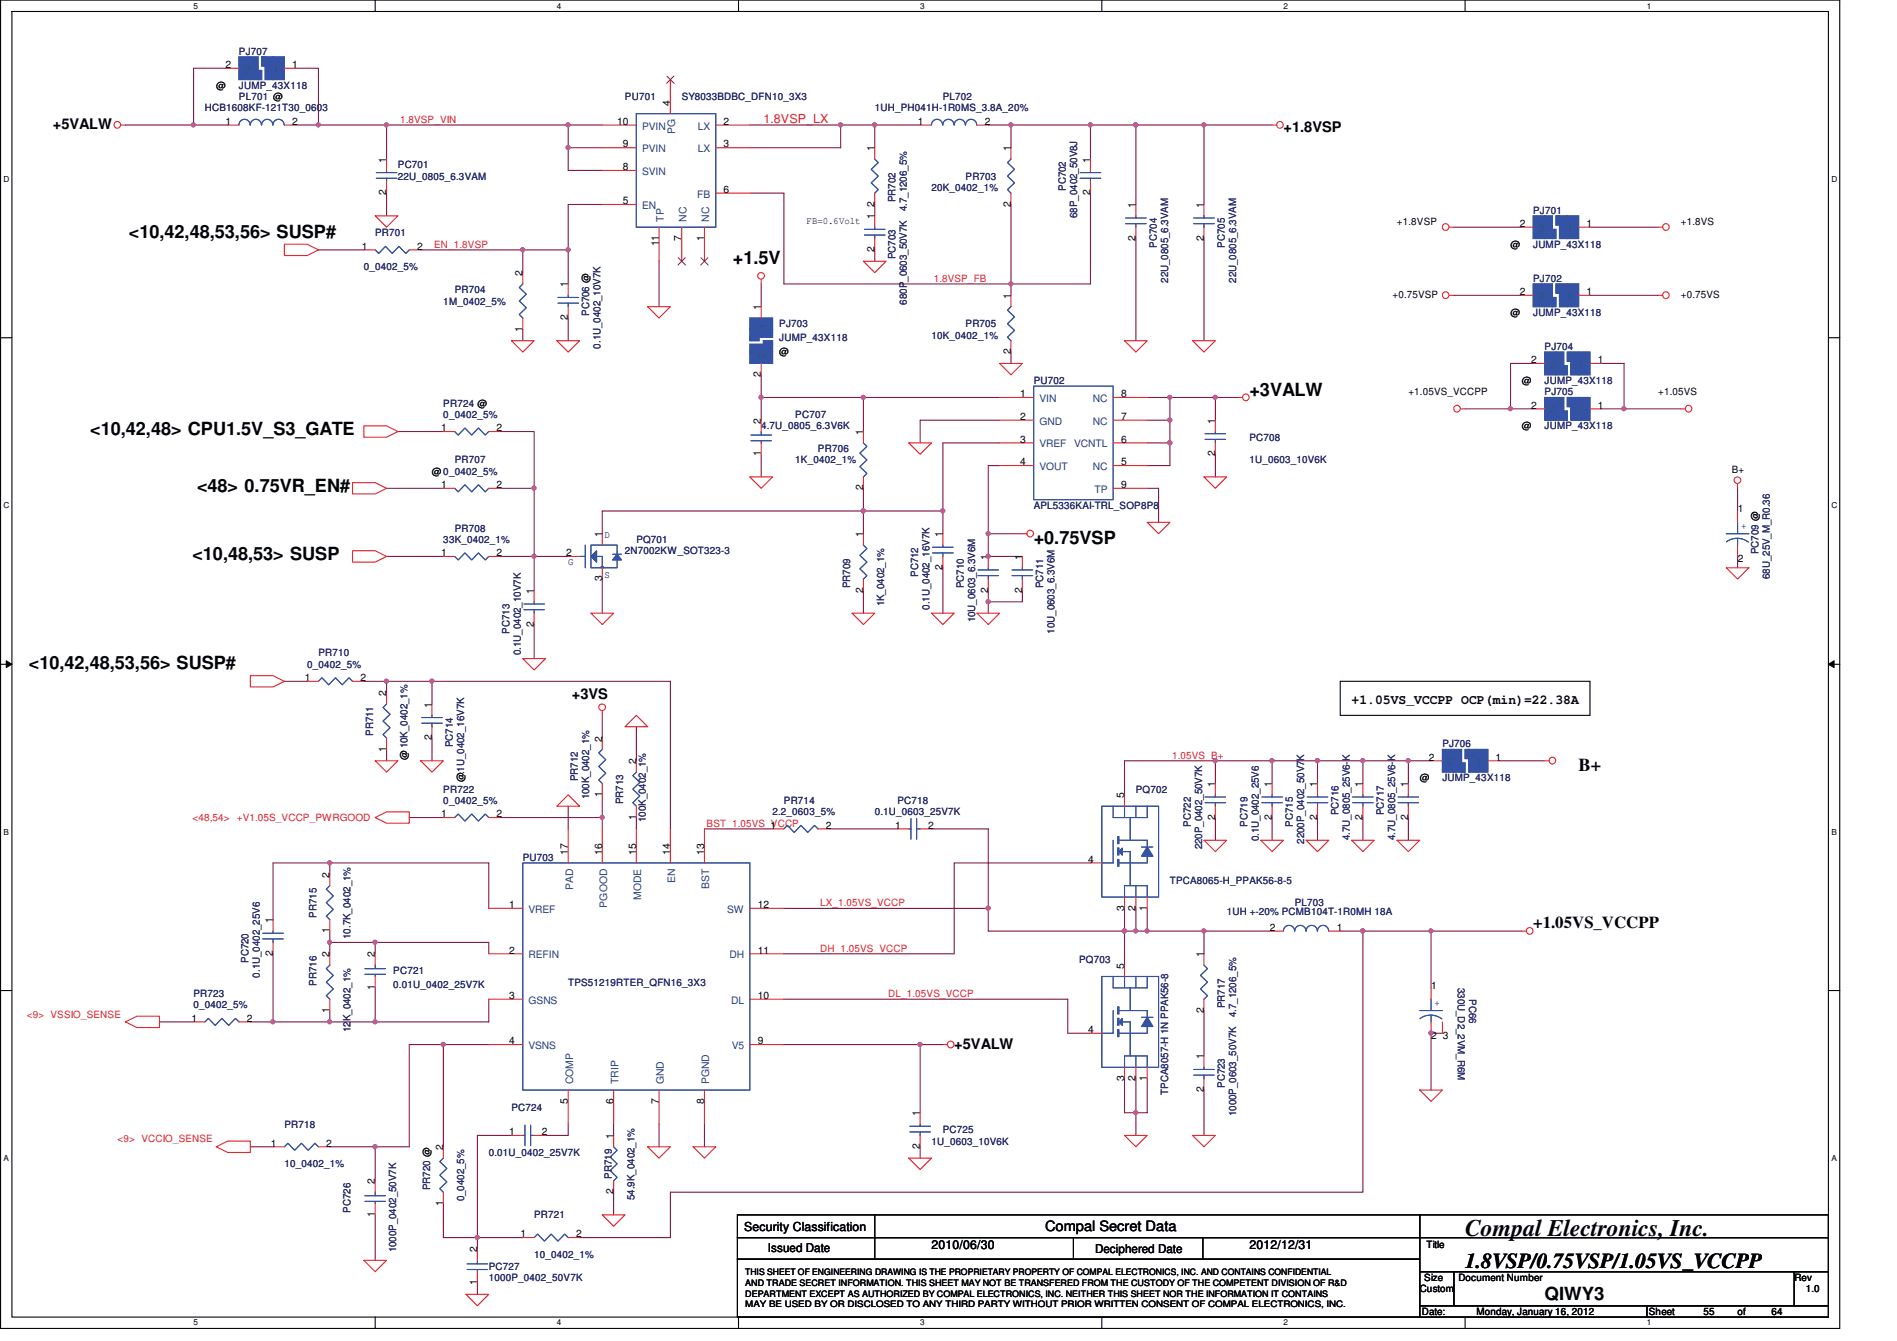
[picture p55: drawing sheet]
<svg xmlns="http://www.w3.org/2000/svg" width="297mm" height="210mm" viewBox="0 0 297 210" stroke-linecap="round" stroke-linejoin="round" font-family="sans-serif">
<defs><g id="words">
<text font-size="3.7" fill="#010202" x="229.4" y="193.6">Compal Electronics, Inc.</text>
<text font-size="3.3" fill="#010202" x="229.4" y="198.6">1.8VSP/0.75VSP/1.05VS_VCCPP</text>
<g font-size="2.8" fill="#010202">
<text x="20.2" y="37.3">&lt;10,42,48,53,56&gt; SUSP#</text>
<text x="114.7" y="41.4">+1.5V</text>
<text x="195.6" y="62">+3VALW</text>
<text x="14.1" y="68.1">&lt;10,42,48&gt; CPU1.5V_S3_GATE</text>
<text x="30.9" y="77">&lt;48&gt; 0.75VR_EN#</text>
<text x="30.1" y="87.6">&lt;10,48,53&gt; SUSP</text>
<text x="161.9" y="85.1">+0.75VSP</text>
<text x="4.5" y="104.7">&lt;10,42,48,53,56&gt; SUSP#</text>
<text x="247.2" y="120.7">B+</text>
<text x="241.9" y="203.5">QIWY3</text>
</g>
<text font-size="2.6" fill="#010202" x="240.1" y="145.3">+1.05VS_VCCPP</text>
<g font-size="2.3" fill="#010202">
<text x="8.3" y="20.3">+5VALW</text>
<text x="201" y="20.6">+1.8VSP</text>
<text x="89.5" y="109.5">+3VS</text>
<text x="149.4" y="164.2">+5VALW</text>
</g>
<text font-size="2.2" fill="#010202" x="163.6" y="192.8">Compal Secret Data</text>
<text font-size="2.1" fill="#010202" x="211.6" y="110.2">+1.05VS_VCCPP OCP(min)=22.38A</text>
<text font-size="1.9" fill="#ed2024" x="119.5" y="19.2">1.8VSP_LX</text>
<g font-size="1.9" fill="#010202">
<text x="116.5" y="192.7">Security Classification</text>
<text x="120.3" y="196">Issued Date</text>
<text x="145.9" y="195.6">2010/06/30</text>
<text x="171.5" y="196.2">Deciphered Date</text>
<text x="195.6" y="195.6">2012/12/31</text>
</g>
<g font-size="1.6" fill="#010202">
<text x="35.3" y="10.6">2</text>
<text x="45.8" y="10.6">1</text>
<text x="33.9" y="13.9">@</text>
<text x="104.9" y="16.6" transform="rotate(-90 104.9 16.6)">4</text>
<text x="35.3" y="19.5">1</text>
<text x="45.8" y="19.5">2</text>
<text x="96.6" y="19.5">10</text>
<text x="97.5" y="23.1">9</text>
<text x="113.3" y="23.1">3</text>
<text x="113.3" y="19.5">2</text>
<text x="136.9" y="23.7" transform="rotate(-90 136.9 23.7)">1</text>
<text x="143.7" y="19.5">1</text>
<text x="154.2" y="19.5">2</text>
<text x="158.3" y="23.7" transform="rotate(-90 158.3 23.7)">1</text>
<text x="60.5" y="25.5" transform="rotate(-90 60.5 25.5)">1</text>
<text x="97.5" y="26.6">8</text>
<text x="170.7" y="25.5" transform="rotate(-90 170.7 25.5)">1</text>
<text x="60.5" y="30.6" transform="rotate(-90 60.5 30.6)">2</text>
<text x="97.5" y="32">5</text>
<text x="113.3" y="30.2">6</text>
<text x="126.3" y="35">FB=0.6Volt</text>
<text x="136.9" y="34.3" transform="rotate(-90 136.9 34.3)">1</text>
<text x="136.9" y="32.4" transform="rotate(-90 136.9 32.4)">2</text>
<text x="158.3" y="32.4" transform="rotate(-90 158.3 32.4)">2</text>
<text x="170.7" y="30.6" transform="rotate(-90 170.7 30.6)">2</text>
<text x="177.8" y="32.6" transform="rotate(-90 177.8 32.6)">1</text>
<text x="188.5" y="32.6" transform="rotate(-90 188.5 32.6)">1</text>
<text x="218.7" y="35.2">+1.8VSP</text>
<text x="238" y="35.5">2</text>
<text x="248.4" y="35.5">1</text>
<text x="263.2" y="35.2">+1.8VS</text>
<text x="56.6" y="39.1">1</text>
<text x="65.3" y="39.1">2</text>
<text x="103.2" y="38.6" transform="rotate(-90 103.2 38.6)">11</text>
<text x="106.7" y="37.7" transform="rotate(-90 106.7 37.7)">7</text>
<text x="110.3" y="37.7" transform="rotate(-90 110.3 37.7)">1</text>
<text x="136.9" y="39.5" transform="rotate(-90 136.9 39.5)">2</text>
<text x="177.8" y="37.7" transform="rotate(-90 177.8 37.7)">2</text>
<text x="188.5" y="37.7" transform="rotate(-90 188.5 37.7)">2</text>
<text x="236.5" y="38.8">@</text>
<text x="81.8" y="43.2" transform="rotate(-90 81.8 43.2)">2</text>
<text x="88.9" y="45" transform="rotate(-90 88.9 45)">1</text>
<text x="158.3" y="46.8" transform="rotate(-90 158.3 46.8)">1</text>
<text x="218" y="46.6">+0.75VSP</text>
<text x="238" y="46.2">2</text>
<text x="248.4" y="46.2">1</text>
<text x="263.2" y="46.6">+0.75VS</text>
<text x="81.8" y="51.9" transform="rotate(-90 81.8 51.9)">1</text>
<text x="88.9" y="50.1" transform="rotate(-90 88.9 50.1)">2</text>
<text x="119.2" y="48.6" transform="rotate(-90 119.2 48.6)">1</text>
<text x="236.5" y="49.5">@</text>
<text x="119.2" y="59" transform="rotate(-90 119.2 59)">2</text>
<text x="122" y="55.5">@</text>
<text x="158.3" y="55.5" transform="rotate(-90 158.3 55.5)">2</text>
<text x="239.7" y="56.9">2</text>
<text x="250.2" y="56.9">1</text>
<text x="159.7" y="65.8">2</text>
<text x="159.7" y="62.2">1</text>
<text x="175.5" y="65.8">7</text>
<text x="175.5" y="62.2">8</text>
<text x="220.5" y="61.9">+1.05VS_VCCPP</text>
<text x="238.3" y="60.1">@</text>
<text x="239.7" y="64">2</text>
<text x="250.2" y="64">1</text>
<text x="259.6" y="61.9">+1.05VS</text>
<text x="69.1" y="67.5">1</text>
<text x="77.8" y="67.5">2</text>
<text x="119.2" y="71.5" transform="rotate(-90 119.2 71.5)">1</text>
<text x="119.2" y="66.3" transform="rotate(-90 119.2 66.3)">2</text>
<text x="135.2" y="68.1" transform="rotate(-90 135.2 68.1)">1</text>
<text x="159.7" y="69.3">3</text>
<text x="175.5" y="69.3">6</text>
<text x="190.3" y="71.5" transform="rotate(-90 190.3 71.5)">2</text>
<text x="190.3" y="66.3" transform="rotate(-90 190.3 66.3)">1</text>
<text x="238.3" y="67.2">@</text>
<text x="67.6" y="74.3">@0_0402_5%</text>
<text x="69.1" y="76.4">1</text>
<text x="77.8" y="76.4">2</text>
<text x="135.2" y="76.8" transform="rotate(-90 135.2 76.8)">2</text>
<text x="159.7" y="72.9">4</text>
<text x="175.5" y="72.9">5</text>
<text x="175.5" y="76.4">9</text>
<text x="271.2" y="74">B+</text>
<text x="272.1" y="80.2">1</text>
<text x="69.1" y="87.1">1</text>
<text x="77.8" y="87.1">2</text>
<text x="88.6" y="87.1">2</text>
<text x="94.3" y="84.1" transform="rotate(-90 94.3 84.1)">1</text>
<text x="135.2" y="84.1" transform="rotate(-90 135.2 84.1)">1</text>
<text x="147.6" y="89.2" transform="rotate(-90 147.6 89.2)">2</text>
<text x="147.6" y="84.1" transform="rotate(-90 147.6 84.1)">1</text>
<text x="154.7" y="87.7" transform="rotate(-90 154.7 87.7)">1</text>
<text x="160" y="87.7" transform="rotate(-90 160 87.7)">1</text>
<text x="272.1" y="88">2</text>
<text x="83.6" y="93" transform="rotate(-90 83.6 93)">1</text>
<text x="94.3" y="91" transform="rotate(-90 94.3 91)">3</text>
<text x="135.2" y="92.8" transform="rotate(-90 135.2 92.8)">2</text>
<text x="154.7" y="92.8" transform="rotate(-90 154.7 92.8)">2</text>
<text x="160" y="92.8" transform="rotate(-90 160 92.8)">2</text>
<text x="83.6" y="98.1" transform="rotate(-90 83.6 98.1)">2</text>
<text x="47.7" y="106.6">1</text>
<text x="56.4" y="106.6">2</text>
<text x="60.5" y="109" transform="rotate(-90 60.5 109)">2</text>
<text x="67.6" y="110.8" transform="rotate(-90 67.6 110.8)">1</text>
<text x="60.5" y="117.7" transform="rotate(-90 60.5 117.7)">1</text>
<text x="63.8" y="119" transform="rotate(-90 63.8 119)">@10K_0402_1%</text>
<text x="67.6" y="115.9" transform="rotate(-90 67.6 115.9)">2</text>
<text x="94.3" y="116.1" transform="rotate(-90 94.3 116.1)">2</text>
<text x="99.6" y="119.7" transform="rotate(-90 99.6 119.7)">2</text>
<text x="223.7" y="119.1">2</text>
<text x="234.2" y="119.1">1</text>
<text x="72.7" y="122.5" transform="rotate(-90 72.7 122.5)">@.1U_0402_16V7K</text>
<text x="94.3" y="124.8" transform="rotate(-90 94.3 124.8)">1</text>
<text x="176" y="125" transform="rotate(-90 176 125)">5</text>
<text x="190.3" y="123.2" transform="rotate(-90 190.3 123.2)">1</text>
<text x="199.1" y="123.2" transform="rotate(-90 199.1 123.2)">1</text>
<text x="206.3" y="123.2" transform="rotate(-90 206.3 123.2)">1</text>
<text x="213.4" y="123.2" transform="rotate(-90 213.4 123.2)">1</text>
<text x="220.5" y="123.2" transform="rotate(-90 220.5 123.2)">1</text>
<text x="222.3" y="122.3">@</text>
<text x="69.1" y="128">1</text>
<text x="77.8" y="128">2</text>
<text x="99.6" y="128.4" transform="rotate(-90 99.6 128.4)">1</text>
<text x="120.6" y="129.8">1</text>
<text x="129.3" y="129.8">2</text>
<text x="140.2" y="129.8">1</text>
<text x="145.3" y="129.8">2</text>
<text x="190.3" y="128.4" transform="rotate(-90 190.3 128.4)">2</text>
<text x="199.1" y="128.4" transform="rotate(-90 199.1 128.4)">2</text>
<text x="206.3" y="128.4" transform="rotate(-90 206.3 128.4)">2</text>
<text x="213.4" y="128.4" transform="rotate(-90 213.4 128.4)">2</text>
<text x="220.5" y="128.4" transform="rotate(-90 220.5 128.4)">2</text>
<text x="51.6" y="137.5" transform="rotate(-90 51.6 137.5)">2</text>
<text x="88.9" y="133.9" transform="rotate(-90 88.9 133.9)">17</text>
<text x="94.3" y="133.9" transform="rotate(-90 94.3 133.9)">16</text>
<text x="99.6" y="133.9" transform="rotate(-90 99.6 133.9)">15</text>
<text x="104.9" y="133.9" transform="rotate(-90 104.9 133.9)">14</text>
<text x="110.3" y="133.9" transform="rotate(-90 110.3 133.9)">13</text>
<text x="170.4" y="135.1">4</text>
<text x="79.7" y="142.2">1</text>
<text x="118.6" y="142.2">12</text>
<text x="176" y="142.6" transform="rotate(-90 176 142.6)">3</text>
<text x="177.8" y="142.6" transform="rotate(-90 177.8 142.6)">2</text>
<text x="179.6" y="142.6" transform="rotate(-90 179.6 142.6)">1</text>
<text x="42.7" y="149.7" transform="rotate(-90 42.7 149.7)">2</text>
<text x="42.7" y="144.6" transform="rotate(-90 42.7 144.6)">1</text>
<text x="51.6" y="149.9" transform="rotate(-90 51.6 149.9)">2</text>
<text x="51.6" y="146.1" transform="rotate(-90 51.6 146.1)">1</text>
<text x="58.7" y="149.9" transform="rotate(-90 58.7 149.9)">2</text>
<text x="79.7" y="149.3">2</text>
<text x="118.6" y="149.3">11</text>
<text x="188.5" y="149.9" transform="rotate(-90 188.5 149.9)">1</text>
<text x="198.9" y="145.8">2</text>
<text x="209.3" y="145.8">1</text>
<text x="58.7" y="155" transform="rotate(-90 58.7 155)">1</text>
<text x="176" y="151.7" transform="rotate(-90 176 151.7)">5</text>
<text x="224.1" y="154.9">1</text>
<text x="30" y="160">1</text>
<text x="38.6" y="160">2</text>
<text x="51.6" y="158.6" transform="rotate(-90 51.6 158.6)">1</text>
<text x="79.7" y="156.4">3</text>
<text x="118.6" y="156.4">10</text>
<text x="170.4" y="161.8">4</text>
<text x="188.5" y="158.6" transform="rotate(-90 188.5 158.6)">2</text>
<text x="79.7" y="163.5">4</text>
<text x="118.6" y="163.5">9</text>
<text x="188.5" y="165.9" transform="rotate(-90 188.5 165.9)">1</text>
<text x="224.1" y="162.7">2</text>
<text x="225.9" y="162.7">3</text>
<text x="88.9" y="172.8" transform="rotate(-90 88.9 172.8)">5</text>
<text x="96" y="172.8" transform="rotate(-90 96 172.8)">6</text>
<text x="103.2" y="172.8" transform="rotate(-90 103.2 172.8)">7</text>
<text x="110.3" y="172.8" transform="rotate(-90 110.3 172.8)">8</text>
<text x="176" y="169.2" transform="rotate(-90 176 169.2)">3</text>
<text x="177.8" y="169.2" transform="rotate(-90 177.8 169.2)">2</text>
<text x="179.6" y="169.2" transform="rotate(-90 179.6 169.2)">1</text>
<text x="188.5" y="171" transform="rotate(-90 188.5 171)">2</text>
<text x="42.4" y="179.5">1</text>
<text x="51.1" y="179.5">2</text>
<text x="79.7" y="177.7">1</text>
<text x="84.9" y="177.7">2</text>
<text x="96" y="178.3" transform="rotate(-90 96 178.3)">1</text>
<text x="144" y="179.9" transform="rotate(-90 144 179.9)">2</text>
<text x="144" y="174.8" transform="rotate(-90 144 174.8)">1</text>
<text x="58.7" y="185.5" transform="rotate(-90 58.7 185.5)">2</text>
<text x="69.4" y="180.1" transform="rotate(-90 69.4 180.1)">2</text>
<text x="58.7" y="190.6" transform="rotate(-90 58.7 190.6)">1</text>
<text x="69.4" y="188.8" transform="rotate(-90 69.4 188.8)">1</text>
<text x="96" y="187" transform="rotate(-90 96 187)">2</text>
<text x="74.7" y="196.1" transform="rotate(-90 74.7 196.1)">2</text>
<text x="81.5" y="193.7">1</text>
<text x="90.2" y="193.7">2</text>
<text x="223.4" y="195.4">Title</text>
<text x="74.7" y="201.2" transform="rotate(-90 74.7 201.2)">1</text>
<text x="222.3" y="202.3">Custom</text>
<text x="223" y="200.6">Size</text>
<text x="228.4" y="200.6">Document Number</text>
<text x="281" y="200.6">Rev</text>
<text x="282.7" y="202.3">1.0</text>
<text x="222.6" y="205.9">Date:</text>
<text x="231.2" y="205.9">Monday, January 16, 2012</text>
<text x="258.2" y="205.9">Sheet</text>
<text x="266.7" y="205.9">55</text>
<text x="272.1" y="205.9">of</text>
<text x="277.4" y="205.9">64</text>
</g>
<g font-size="1.6" fill="#282972">
<text x="37.4" y="8.6">PJ707</text>
<text x="32.1" y="17.5">HCB1608KF-121T30_0603</text>
<text x="37.4" y="13.9">JUMP_43X118</text>
<text x="37.4" y="15.7">PL701 @</text>
<text x="97.9" y="15.7">PU701</text>
<text x="106.8" y="15.7">SY8033BDBC_DFN10_3X3</text>
<text x="137" y="17.5">1UH_PH041H-1R0MS_3.8A_20%</text>
<text x="147.6" y="15.7">PL702</text>
<text x="62.3" y="26.3">PC701</text>
<text x="62.3" y="28.1">22U_0805_6.3VAM</text>
<text x="145.9" y="29.9">20K_0402_1%</text>
<text x="151.2" y="28.1">PR703</text>
<text x="166.9" y="29.9" transform="rotate(-90 166.9 29.9)">PC702</text>
<text x="140.2" y="31.7" transform="rotate(-90 140.2 31.7)">PR702</text>
<text x="142" y="33.1" transform="rotate(-90 142 33.1)">4.7_1206_5%</text>
<text x="168.7" y="34.1" transform="rotate(-90 168.7 34.1)">68P_0402_50V8J</text>
<text x="240.1" y="33.5">PJ701</text>
<text x="58.8" y="37">PR701</text>
<text x="140.2" y="40.6" transform="rotate(-90 140.2 40.6)">PC703</text>
<text x="181.1" y="38.8" transform="rotate(-90 181.1 38.8)">PC704</text>
<text x="191.8" y="38.8" transform="rotate(-90 191.8 38.8)">PC705</text>
<text x="240.1" y="38.8">JUMP_43X118</text>
<text x="57" y="42.3">0_0402_5%</text>
<text x="69.4" y="47.7">1M_0402_5%</text>
<text x="71.2" y="45.9">PR704</text>
<text x="142" y="47.7" transform="rotate(-90 142 47.7)">680P_0603_50V7K</text>
<text x="182.9" y="44.3" transform="rotate(-90 182.9 44.3)">22U_0805_6.3VAM</text>
<text x="193.6" y="44.3" transform="rotate(-90 193.6 44.3)">22U_0805_6.3VAM</text>
<text x="240.1" y="44.1">PJ702</text>
<text x="92.2" y="49.5" transform="rotate(-90 92.2 49.5)">PC706 @</text>
<text x="122" y="51.2">PJ703</text>
<text x="122" y="53.4">JUMP_43X118</text>
<text x="145.9" y="53">10K_0402_1%</text>
<text x="151.2" y="51.2">PR705</text>
<text x="240.1" y="49.5">JUMP_43X118</text>
<text x="94" y="54.6" transform="rotate(-90 94 54.6)">0.1U_0402_10V7K</text>
<text x="241.9" y="54.8">PJ704</text>
<text x="69.4" y="63.7">PR724 @</text>
<text x="69.4" y="65.5">0_0402_5%</text>
<text x="124.5" y="65.5">PC707</text>
<text x="161.9" y="60.1">PU702</text>
<text x="241.9" y="60.1">JUMP_43X118</text>
<text x="241.9" y="61.9">PJ705</text>
<text x="119.2" y="67.2">4.7U_0805_6.3V6K</text>
<text x="128.1" y="70.8">PR706</text>
<text x="195.6" y="69">PC708</text>
<text x="241.9" y="67.2">JUMP_43X118</text>
<text x="71.2" y="72.6">PR707</text>
<text x="124.5" y="72.6">1K_0402_1%</text>
<text x="195.6" y="72.6">1U_0603_10V6K</text>
<text x="71.2" y="83.2">PR708</text>
<text x="161.9" y="79.7">APL5336KAI-TRL_SOP8P8</text>
<text x="69.4" y="85">33K_0402_1%</text>
<text x="97.9" y="86.8">2N7002KW_SOT323-3</text>
<text x="99.6" y="85">PQ701</text>
<text x="275.3" y="86.8" transform="rotate(-90 275.3 86.8)">PC709 @</text>
<text x="133.1" y="92.1" transform="rotate(-90 133.1 92.1)">PR709</text>
<text x="138.5" y="95" transform="rotate(-90 138.5 95)">1K_0402_1%</text>
<text x="143.8" y="90.3" transform="rotate(-90 143.8 90.3)">PC712</text>
<text x="145.6" y="95.5" transform="rotate(-90 145.6 95.5)">0.1U_0402_16V7K</text>
<text x="150.9" y="92.1" transform="rotate(-90 150.9 92.1)">PC710</text>
<text x="163.3" y="92.1" transform="rotate(-90 163.3 92.1)">PC711</text>
<text x="277.1" y="90.7" transform="rotate(-90 277.1 90.7)">68U_25V_M_R0.36</text>
<text x="79.8" y="99.2" transform="rotate(-90 79.8 99.2)">PC713</text>
<text x="152.7" y="97.5" transform="rotate(-90 152.7 97.5)">10U_0603_6.3V6M</text>
<text x="165.1" y="99.2" transform="rotate(-90 165.1 99.2)">10U_0603_6.3V6M</text>
<text x="48.1" y="104.6">0_0402_5%</text>
<text x="49.9" y="102.8">PR710</text>
<text x="81.6" y="102.6" transform="rotate(-90 81.6 102.6)">0.1U_0402_10V7K</text>
<text x="58.5" y="115.2" transform="rotate(-90 58.5 115.2)">PR711</text>
<text x="70.9" y="117" transform="rotate(-90 70.9 117)">PC714</text>
<text x="225.9" y="117">PJ706</text>
<text x="69.4" y="124.1">PR722</text>
<text x="69.4" y="125.9">0_0402_5%</text>
<text x="90.5" y="122.3" transform="rotate(-90 90.5 122.3)">PR712</text>
<text x="92.2" y="125.2" transform="rotate(-90 92.2 125.2)">100K_0402_1%</text>
<text x="97.6" y="125.9" transform="rotate(-90 97.6 125.9)">PR713</text>
<text x="122.7" y="125.9">PR714</text>
<text x="140.5" y="125.9">PC718</text>
<text x="177.9" y="124.1">PQ702</text>
<text x="225.9" y="122.3">JUMP_43X118</text>
<text x="101.1" y="128.7" transform="rotate(-90 101.1 128.7)">100K_0402_1%</text>
<text x="121" y="127.7">2.2_0603_5%</text>
<text x="137" y="127.7">0.1U_0603_25V7K</text>
<text x="186.5" y="129.5" transform="rotate(-90 186.5 129.5)">PC722</text>
<text x="195.3" y="129.5" transform="rotate(-90 195.3 129.5)">PC719</text>
<text x="197.1" y="131.7" transform="rotate(-90 197.1 131.7)">0.1U_0402_25V6</text>
<text x="202.5" y="129.5" transform="rotate(-90 202.5 129.5)">PC715</text>
<text x="209.6" y="127.7" transform="rotate(-90 209.6 127.7)">PC716</text>
<text x="211.3" y="131.6" transform="rotate(-90 211.3 131.6)">4.7U_0805_25V6-K</text>
<text x="216.7" y="127.7" transform="rotate(-90 216.7 127.7)">PC717</text>
<text x="218.4" y="131.6" transform="rotate(-90 218.4 131.6)">4.7U_0805_25V6-K</text>
<text x="81.9" y="134.8">PU703</text>
<text x="188.2" y="133" transform="rotate(-90 188.2 133)">220P_0402_50V7K</text>
<text x="204.2" y="132.1" transform="rotate(-90 204.2 132.1)">2200P_0402_50V7K</text>
<text x="49.6" y="143.7" transform="rotate(-90 49.6 143.7)">PR715</text>
<text x="183.2" y="138.3">TPCA8065-H_PPAK56-8-5</text>
<text x="192.1" y="143.3">1UH +-20% PCMB104T-1R0MH 18A</text>
<text x="202.7" y="141.9">PL703</text>
<text x="54.9" y="147" transform="rotate(-90 54.9 147)">10.7K_0402_1%</text>
<text x="38.9" y="150.8" transform="rotate(-90 38.9 150.8)">PC720</text>
<text x="40.7" y="153.1" transform="rotate(-90 40.7 153.1)">0.1U_0402_25V6</text>
<text x="49.6" y="154.3" transform="rotate(-90 49.6 154.3)">PR716</text>
<text x="61.6" y="152.6">PC721</text>
<text x="61.6" y="154.7">0.01U_0402_25V7K</text>
<text x="89" y="154.3">TPS51219RTER_QFN16_3X3</text>
<text x="169" y="150.8">PQ703</text>
<text x="228.3" y="154.7" transform="rotate(90 228.3 154.7)">330U_D2_2VM_R6M</text>
<text x="30.3" y="156.1">PR723</text>
<text x="30.3" y="157.9">0_0402_5%</text>
<text x="54.9" y="161.6" transform="rotate(-90 54.9 161.6)">12K_0402_1%</text>
<text x="191.8" y="157.9" transform="rotate(-90 191.8 157.9)">PR717</text>
<text x="193.6" y="159.3" transform="rotate(-90 193.6 159.3)">4.7_1206_5%</text>
<text x="230" y="156.5" transform="rotate(90 230 156.5)">PC66</text>
<text x="80.1" y="173.9">PC724</text>
<text x="182.9" y="171.4" transform="rotate(-90 182.9 171.4)">TPCA8057-H 1N PPAK56-8</text>
<text x="191.8" y="170.3" transform="rotate(-90 191.8 170.3)">PC723</text>
<text x="44.5" y="176.6">PR718</text>
<text x="145.9" y="179.2">1U_0603_10V6K</text>
<text x="147.6" y="177.5">PC725</text>
<text x="193.6" y="174.8" transform="rotate(-90 193.6 174.8)">1000P_0603_50V7K</text>
<text x="44.5" y="182.8">10_0402_1%</text>
<text x="76.5" y="181">0.01U_0402_25V7K</text>
<text x="95.8" y="184.6" transform="rotate(-90 95.8 184.6)">PR719</text>
<text x="54.9" y="189.9" transform="rotate(-90 54.9 189.9)">PC726</text>
<text x="67.3" y="186.3" transform="rotate(-90 67.3 186.3)">PR720 @</text>
<text x="72.7" y="188.1" transform="rotate(-90 72.7 188.1)">0_0402_5%</text>
<text x="83.6" y="190.8">PR721</text>
<text x="99.3" y="187.9" transform="rotate(-90 99.3 187.9)">54.9K_0402_1%</text>
<text x="62" y="196.1" transform="rotate(-90 62 196.1)">1000P_0402_50V7K</text>
<text x="83.6" y="197">10_0402_1%</text>
<text x="76.5" y="198.8">PC727</text>
<text x="76.5" y="200.6">1000P_0402_50V7K</text>
</g>
<g font-size="1.6" fill="#ed2024">
<text x="62.6" y="19.2">1.8VSP_VIN</text>
<text x="68" y="38.8">EN_1.8VSP</text>
<text x="146.2" y="44.1">1.8VSP_FB</text>
<text x="183.5" y="118.8">1.05VS_B+</text>
<text x="30.1" y="128.6">&lt;48,54&gt;</text>
<text x="37.1" y="128.6">+V1.05S_VCCP_PWRGOOD</text>
<text x="110.6" y="129.5">BST_1.05VS_VCCP</text>
<text x="128.4" y="141.9">LX_1.05VS_VCCP</text>
<text x="128.4" y="149">DH_1.05VS_VCCP</text>
<text x="4.2" y="159.3">&lt;9&gt; VSSIO_SENSE</text>
<text x="139.1" y="156.1">DL_1.05VS_VCCP</text>
<text x="18.4" y="178.9">&lt;9&gt; VCCIO_SENSE</text>
</g>
<g font-size="1.6" fill="#1b437d">
<text x="100.5" y="20.3">PVIN</text>
<text x="100.5" y="23.9">PVIN</text>
<text x="105.7" y="21.1" transform="rotate(-90 105.7 21.1)">PG</text>
<text x="109.2" y="23.9">LX</text>
<text x="109.2" y="20.3">LX</text>
<text x="100.5" y="27.4">SVIN</text>
<text x="100.5" y="32.7">EN</text>
<text x="104" y="34.7" transform="rotate(-90 104 34.7)">TP</text>
<text x="107.5" y="34.7" transform="rotate(-90 107.5 34.7)">NC</text>
<text x="109.2" y="31">FB</text>
<text x="111.1" y="34.7" transform="rotate(-90 111.1 34.7)">NC</text>
<text x="162.7" y="63">VIN</text>
<text x="171.1" y="63">NC</text>
<text x="162.7" y="70.1">VREF</text>
<text x="162.7" y="66.5">GND</text>
<text x="168.2" y="70.1">VCNTL</text>
<text x="171.1" y="66.5">NC</text>
<text x="162.7" y="73.6">VOUT</text>
<text x="171.1" y="73.6">NC</text>
<text x="171.4" y="77.2">TP</text>
<text x="82.8" y="143">VREF</text>
<text x="89.7" y="139.4" transform="rotate(-90 89.7 139.4)">PAD</text>
<text x="95.1" y="142.1" transform="rotate(-90 95.1 142.1)">PGOOD</text>
<text x="100.4" y="140.9" transform="rotate(-90 100.4 140.9)">MODE</text>
<text x="105.7" y="138.3" transform="rotate(-90 105.7 138.3)">EN</text>
<text x="111.1" y="139.2" transform="rotate(-90 111.1 139.2)">BST</text>
<text x="113.9" y="143">SW</text>
<text x="82.8" y="150.1">REFIN</text>
<text x="114.2" y="150.1">DH</text>
<text x="82.8" y="157.2">GSNS</text>
<text x="114.5" y="157.2">DL</text>
<text x="82.8" y="164.3">VSNS</text>
<text x="114.6" y="164.3">V5</text>
<text x="89.7" y="169.8" transform="rotate(-90 89.7 169.8)">COMP</text>
<text x="96.8" y="169.8" transform="rotate(-90 96.8 169.8)">TRIP</text>
<text x="104" y="169.8" transform="rotate(-90 104 169.8)">GND</text>
<text x="111.1" y="169.8" transform="rotate(-90 111.1 169.8)">PGND</text>
</g>
<g font-size="1.6" fill="#3553a4">
<text x="272.6" y="82.9">+</text>
<text x="89" y="88.5">G</text>
<text x="94.6" y="84.3">D</text>
<text x="94.6" y="90.5">S</text>
<text x="224.6" y="157.5">+</text>
</g>
<g font-size="1.4" fill="#010202">
<text x="116.7" y="199.7">THIS SHEET OF ENGINEERING DRAWING IS THE PROPRIETARY PROPERTY OF COMPAL ELECTRONICS, INC. AND CONTAINS CONFIDENTIAL</text>
<text x="116.7" y="201.4">AND TRADE SECRET INFORMATION. THIS SHEET MAY NOT BE TRANSFERED FROM THE CUSTODY OF THE COMPETENT DIVISION OF R&amp;D</text>
<text x="116.7" y="203">DEPARTMENT EXCEPT AS AUTHORIZED BY COMPAL ELECTRONICS, INC. NEITHER THIS SHEET NOR THE INFORMATION IT CONTAINS</text>
<text x="116.7" y="204.7">MAY BE USED BY OR DISCLOSED TO ANY THIRD PARTY WITHOUT PRIOR WRITTEN CONSENT OF COMPAL ELECTRONICS, INC.</text>
</g>
<g font-size="1.3" fill="#010202">
<text x="30.3" y="1.3">5</text>
<text x="87.2" y="1.3">4</text>
<text x="144.1" y="1.3">3</text>
<text x="201" y="1.3">2</text>
<text x="257.9" y="1.3">1</text>
<text x=".6" y="28.5">D</text>
<text x="286.8" y="28.5">D</text>
<text x=".6" y="79.6">C</text>
<text x="286.8" y="79.6">C</text>
<text x=".6" y="130.7">B</text>
<text x="286.8" y="130.7">B</text>
<text x=".6" y="181.8">A</text>
<text x="286.8" y="181.8">A</text>
<text x="30.3" y="207.5">5</text>
<text x="87.2" y="207.5">4</text>
<text x="144.1" y="207.5">3</text>
<text x="201" y="207.5">2</text>
<text x="257.9" y="207.5">1</text>
</g>
</g></defs>
<path d="M.1 0h288v208h-288zM1.9 1.8h284.4v204.4h-284.4z" fill="none" stroke="#010202" stroke-width=".17"/>
<g fill="#fff">
<path d="M30.3 .2h.7v1.4h-.7z"/>
<path d="M30.3 206.4h.7v1.4h-.7z"/>
</g>
<path d="M58.8 0v1.8M58.8 206.2v1.8" fill="none" stroke="#010202" stroke-width=".17"/>
<g fill="#fff">
<path d="M87.2 .2h.7v1.4h-.7z"/>
<path d="M87.2 206.4h.7v1.4h-.7z"/>
</g>
<path d="M115.6 0v1.8M115.6 206.2v1.8" fill="none" stroke="#010202" stroke-width=".17"/>
<g fill="#fff">
<path d="M144.1 .2h.7v1.4h-.7z"/>
<path d="M144.1 206.4h.7v1.4h-.7z"/>
</g>
<path d="M172.5 0v1.8M172.5 206.2v1.8" fill="none" stroke="#010202" stroke-width=".17"/>
<g fill="#fff">
<path d="M201 .2h.6v1.4h-.6z"/>
<path d="M201 206.4h.6v1.4h-.6z"/>
</g>
<path d="M229.4 0v1.8M229.4 206.2v1.8" fill="none" stroke="#010202" stroke-width=".17"/>
<g fill="#fff">
<path d="M257.9 .2h.6v1.4h-.6z"/>
<path d="M257.9 206.4h.6v1.4h-.6z"/>
<path d="M.6 27.3h.8v1.4h-.8z"/>
<path d="M286.8 27.3h.9v1.4h-.9z"/>
<path d="M.6 78.4h.8v1.4h-.8z"/>
<path d="M286.8 78.4h.9v1.4h-.9z"/>
</g>
<path d="M.1 52.9h1.8M286.3 52.9h1.8" fill="none" stroke="#010202" stroke-width=".17"/>
<g fill="#fff">
<path d="M.6 129.5h.8v1.4h-.8z"/>
<path d="M286.8 129.5h.8v1.4h-.8z"/>
</g>
<path d="M.1 104h1.8M286.3 104h1.8" fill="none" stroke="#010202" stroke-width=".17"/>
<path d="M1 103.5l.9 .5-.9 .5z" fill="#010202"/>
<path d="M1 103.5l.9 .5-.9 .5z" fill="none" stroke="#010202" stroke-width=".16"/>
<path d="M286.3 104l.9-.5v1z" fill="#010202"/>
<path d="M286.3 104l.9-.5v1z" fill="none" stroke="#010202" stroke-width=".16"/>
<g fill="#fff">
<path d="M.6 180.6h.8v1.4h-.8z"/>
<path d="M286.8 180.6h.8v1.4h-.8z"/>
</g>
<path d="M.1 155.1h1.8M286.3 155.1h1.8" fill="none" stroke="#010202" stroke-width=".17"/>
<path d="M119.2 62.2v3.6M119.2 71.1v3.6M181.4 76.5v5.3M190.3 62.2h3.6M135.2 92.5v3.5" fill="none" stroke="#7f1442" stroke-width=".17"/>
<circle cx="190.3" cy="62.2" r=".32" fill="#ba54a0"/>
<circle cx="190.3" cy="62.2" r=".32" fill="none" stroke="#ba54a0" stroke-width=".17"/>
<path d="M144.1 65.8v3.6M183.2 69.4v3.5h-3.6M190.3 71.1v3.6M147.6 88.9v7.1" fill="none" stroke="#7f1442" stroke-width=".17"/>
<circle cx="183.2" cy="69.3" r=".32" fill="#ba54a0"/>
<circle cx="183.2" cy="69.3" r=".32" fill="none" stroke="#ba54a0" stroke-width=".17"/>
<path d="M135.2 76.5v3.5M183.2 62.2h7.1M154.7 83.6h5.4" fill="none" stroke="#7f1442" stroke-width=".17"/>
<circle cx="154.7" cy="83.5" r=".32" fill="#ba54a0"/>
<circle cx="154.7" cy="83.5" r=".32" fill="none" stroke="#ba54a0" stroke-width=".17"/>
<path d="M154.7 83.6v3.5" fill="none" stroke="#7f1442" stroke-width=".17"/>
<circle cx="154.7" cy="87.1" r=".32" fill="#ba54a0"/>
<circle cx="154.7" cy="87.1" r=".32" fill="none" stroke="#ba54a0" stroke-width=".17"/>
<path d="M154.7 72.9v10.7M190.3 62.2v3.6M94.3 90.7v5.3M94.3 80v3.6M135.2 80h12.4" fill="none" stroke="#7f1442" stroke-width=".17"/>
<circle cx="147.6" cy="80" r=".32" fill="#ba54a0"/>
<circle cx="147.6" cy="80" r=".32" fill="none" stroke="#ba54a0" stroke-width=".17"/>
<circle cx="135.2" cy="80" r=".32" fill="#ba54a0"/>
<circle cx="135.2" cy="80" r=".32" fill="none" stroke="#ba54a0" stroke-width=".17"/>
<path d="M135.2 80v3.6M154.7 94.2v1.8" fill="none" stroke="#7f1442" stroke-width=".17"/>
<circle cx="154.7" cy="94.2" r=".32" fill="#ba54a0"/>
<circle cx="154.7" cy="94.2" r=".32" fill="none" stroke="#ba54a0" stroke-width=".17"/>
<path d="M119.2 62.2h16v5.4M147.6 69.4v14.2" fill="none" stroke="#7f1442" stroke-width=".17"/>
<circle cx="119.2" cy="62.2" r=".32" fill="#ba54a0"/>
<circle cx="119.2" cy="62.2" r=".32" fill="none" stroke="#ba54a0" stroke-width=".17"/>
<path d="M78.3 87.1h5.3v5.4M83.6 97.8v5.3" fill="none" stroke="#7f1442" stroke-width=".17"/>
<circle cx="83.6" cy="87.1" r=".32" fill="#ba54a0"/>
<circle cx="83.6" cy="87.1" r=".32" fill="none" stroke="#ba54a0" stroke-width=".17"/>
<path d="M119.2 44.5v3.5M119.2 58.7v3.5M60.5 87.1h8.9M83.6 87.1h5.4M94.3 80h40.9" fill="none" stroke="#7f1442" stroke-width=".17"/>
<circle cx="135.2" cy="80" r=".32" fill="#ba54a0"/>
<circle cx="135.2" cy="80" r=".32" fill="none" stroke="#ba54a0" stroke-width=".17"/>
<path d="M250.7 56.9h3.6v7.1" fill="none" stroke="#7f1442" stroke-width=".17"/>
<circle cx="254.3" cy="64" r=".32" fill="#ba54a0"/>
<circle cx="254.3" cy="64" r=".32" fill="none" stroke="#ba54a0" stroke-width=".17"/>
<path d="M240.1 56.9h-3.6v7.1" fill="none" stroke="#7f1442" stroke-width=".17"/>
<circle cx="236.5" cy="64" r=".32" fill="#ba54a0"/>
<circle cx="236.5" cy="64" r=".32" fill="none" stroke="#ba54a0" stroke-width=".17"/>
<path d="M60.5 76.5h8.9M78.3 76.5h5.3v10.6M229.4 64h10.7M250.7 64h12.5M272.1 76.5v3.5M154.7 87.1h5.4M154.7 92.5v1.7h5.4v-1.7M272.1 87.1v1.8" fill="none" stroke="#7f1442" stroke-width=".17"/>
<circle cx="83.6" cy="76.4" r=".32" fill="#ba54a0"/>
<circle cx="83.6" cy="76.4" r=".32" fill="none" stroke="#ba54a0" stroke-width=".17"/>
<path d="M135.2 62.2h21.3" fill="none" stroke="#7f1442" stroke-width=".17"/>
<circle cx="135.2" cy="62.2" r=".32" fill="#ba54a0"/>
<circle cx="135.2" cy="62.2" r=".32" fill="none" stroke="#ba54a0" stroke-width=".17"/>
<path d="M144.1 65.8h12.4M147.6 69.4h8.9M154.7 72.9h1.8M179.6 62.2h3.6M179.6 65.8h3.6v3.6" fill="none" stroke="#7f1442" stroke-width=".17"/>
<circle cx="183.2" cy="69.3" r=".32" fill="#ba54a0"/>
<circle cx="183.2" cy="69.3" r=".32" fill="none" stroke="#ba54a0" stroke-width=".17"/>
<circle cx="183.2" cy="65.8" r=".32" fill="#ba54a0"/>
<circle cx="183.2" cy="65.8" r=".32" fill="none" stroke="#ba54a0" stroke-width=".17"/>
<path d="M179.6 69.4h3.6M183.2 62.2v3.6" fill="none" stroke="#7f1442" stroke-width=".17"/>
<circle cx="183.2" cy="62.2" r=".32" fill="#ba54a0"/>
<circle cx="183.2" cy="62.2" r=".32" fill="none" stroke="#ba54a0" stroke-width=".17"/>
<path d="M60.5 19.6v5.3M60.5 30.2v3.6M89 26.7h5.3M117.4 30.2h5.3v14.3" fill="none" stroke="#7f1442" stroke-width=".17"/>
<circle cx="60.5" cy="19.5" r=".32" fill="#ba54a0"/>
<circle cx="60.5" cy="19.5" r=".32" fill="none" stroke="#ba54a0" stroke-width=".17"/>
<path d="M49.9 19.6h39.1M154.7 19.6h16v5.3" fill="none" stroke="#7f1442" stroke-width=".17"/>
<circle cx="158.3" cy="19.5" r=".32" fill="#ba54a0"/>
<circle cx="158.3" cy="19.5" r=".32" fill="none" stroke="#ba54a0" stroke-width=".17"/>
<path d="M170.7 19.6h7.2M170.7 30.2v14.3h-12.4" fill="none" stroke="#7f1442" stroke-width=".17"/>
<circle cx="177.8" cy="19.5" r=".32" fill="#ba54a0"/>
<circle cx="177.8" cy="19.5" r=".32" fill="none" stroke="#ba54a0" stroke-width=".17"/>
<circle cx="170.7" cy="19.5" r=".32" fill="#ba54a0"/>
<circle cx="170.7" cy="19.5" r=".32" fill="none" stroke="#ba54a0" stroke-width=".17"/>
<path d="M89 19.6v3.5M89 23.1v3.6M89 23.1h5.3" fill="none" stroke="#7f1442" stroke-width=".17"/>
<circle cx="88.9" cy="23.1" r=".32" fill="#ba54a0"/>
<circle cx="88.9" cy="23.1" r=".32" fill="none" stroke="#ba54a0" stroke-width=".17"/>
<path d="M117.4 19.6h14.2v3.5h-14.2" fill="none" stroke="#7f1442" stroke-width=".17"/>
<circle cx="131.6" cy="19.5" r=".32" fill="#ba54a0"/>
<circle cx="131.6" cy="19.5" r=".32" fill="none" stroke="#ba54a0" stroke-width=".17"/>
<path d="M137 19.6h7.1" fill="none" stroke="#7f1442" stroke-width=".17"/>
<circle cx="136.9" cy="19.5" r=".32" fill="#ba54a0"/>
<circle cx="136.9" cy="19.5" r=".32" fill="none" stroke="#ba54a0" stroke-width=".17"/>
<path d="M158.3 19.6v3.5M177.9 19.6v12.4M177.9 37.4v16" fill="none" stroke="#7f1442" stroke-width=".17"/>
<circle cx="177.8" cy="19.5" r=".32" fill="#ba54a0"/>
<circle cx="177.8" cy="19.5" r=".32" fill="none" stroke="#ba54a0" stroke-width=".17"/>
<path d="M177.9 19.6h10.6v12.4M188.5 37.4v16" fill="none" stroke="#7f1442" stroke-width=".17"/>
<circle cx="188.5" cy="19.5" r=".32" fill="#ba54a0"/>
<circle cx="188.5" cy="19.5" r=".32" fill="none" stroke="#ba54a0" stroke-width=".17"/>
<path d="M81.9 39.1h7.1" fill="none" stroke="#7f1442" stroke-width=".17"/>
<circle cx="88.9" cy="39.1" r=".32" fill="#ba54a0"/>
<circle cx="88.9" cy="39.1" r=".32" fill="none" stroke="#ba54a0" stroke-width=".17"/>
<path d="M89 19.6h5.3M49.9 39.1h7.1M94.3 32h-5.3v12.5M89 49.8v3.6" fill="none" stroke="#7f1442" stroke-width=".17"/>
<circle cx="88.9" cy="19.5" r=".32" fill="#ba54a0"/>
<circle cx="88.9" cy="19.5" r=".32" fill="none" stroke="#ba54a0" stroke-width=".17"/>
<path d="M30.3 19.6h5.3M103.2 40.9v7.1M158.3 44.5v1.7" fill="none" stroke="#7f1442" stroke-width=".17"/>
<circle cx="30.3" cy="19.5" r=".32" fill="#ba54a0"/>
<circle cx="30.3" cy="19.5" r=".32" fill="none" stroke="#ba54a0" stroke-width=".17"/>
<path d="M131.6 19.6h5.4v3.5M81.9 39.1v3.6M137 39.1v1.8M137 32v1.8" fill="none" stroke="#7f1442" stroke-width=".17"/>
<circle cx="81.8" cy="39.1" r=".32" fill="#ba54a0"/>
<circle cx="81.8" cy="39.1" r=".32" fill="none" stroke="#ba54a0" stroke-width=".17"/>
<path d="M188.5 19.6h10.7M65.9 39.1h16M227.6 35.6h10.7M249 35.6h10.6M81.9 51.6v1.8M122.7 44.5h35.6" fill="none" stroke="#7f1442" stroke-width=".17"/>
<circle cx="158.3" cy="44.4" r=".32" fill="#ba54a0"/>
<circle cx="158.3" cy="44.4" r=".32" fill="none" stroke="#ba54a0" stroke-width=".17"/>
<path d="M158.3 32v12.5M158.3 55.1v1.8M227.6 46.2h10.7M249 46.2h10.6M76.5 135.1v7.1M129.9 129.8h10.6M149.4 135.1v14.2M76.5 147.6v1.7M76.5 156.5v3.5M144.1 179.6v1.7M177.9 174.2v3.6M224.1 161.8v8.9" fill="none" stroke="#7f1442" stroke-width=".17"/>
<circle cx="224.1" cy="161.8" r=".32" fill="#ba54a0"/>
<circle cx="224.1" cy="161.8" r=".32" fill="none" stroke="#ba54a0" stroke-width=".17"/>
<path d="M154.7 129.8v12.4h-32M224.1 145.8v8.9" fill="none" stroke="#7f1442" stroke-width=".17"/>
<circle cx="154.7" cy="142.2" r=".32" fill="#ba54a0"/>
<circle cx="154.7" cy="142.2" r=".32" fill="none" stroke="#ba54a0" stroke-width=".17"/>
<path d="M224.1 119.1h-3.6v3.6M234.7 119.1h7.2M122.7 149.3h26.7M144.1 163.6v10.6" fill="none" stroke="#7f1442" stroke-width=".17"/>
<circle cx="220.5" cy="119.1" r=".32" fill="#ba54a0"/>
<circle cx="220.5" cy="119.1" r=".32" fill="none" stroke="#ba54a0" stroke-width=".17"/>
<path d="M209.9 145.8h3.5M122.7 163.6h21.4" fill="none" stroke="#7f1442" stroke-width=".17"/>
<circle cx="144.1" cy="163.5" r=".32" fill="#ba54a0"/>
<circle cx="144.1" cy="163.5" r=".32" fill="none" stroke="#ba54a0" stroke-width=".17"/>
<path d="M199.2 119.1v3.6M94.3 128v1.8M199.2 128v3.6M213.4 128v3.6M220.5 128v3.6M122.7 156.5h44.5" fill="none" stroke="#7f1442" stroke-width=".17"/>
<circle cx="199.2" cy="119.1" r=".32" fill="#ba54a0"/>
<circle cx="199.2" cy="119.1" r=".32" fill="none" stroke="#ba54a0" stroke-width=".17"/>
<path d="M206.3 119.1h7.1v3.6" fill="none" stroke="#7f1442" stroke-width=".17"/>
<circle cx="206.3" cy="119.1" r=".32" fill="#ba54a0"/>
<circle cx="206.3" cy="119.1" r=".32" fill="none" stroke="#ba54a0" stroke-width=".17"/>
<path d="M99.6 113.8v5.3M177.9 145.8h1.7" fill="none" stroke="#7f1442" stroke-width=".17"/>
<circle cx="179.6" cy="145.8" r=".32" fill="#ba54a0"/>
<circle cx="179.6" cy="145.8" r=".32" fill="none" stroke="#ba54a0" stroke-width=".17"/>
<circle cx="177.8" cy="145.8" r=".32" fill="#ba54a0"/>
<circle cx="177.8" cy="145.8" r=".32" fill="none" stroke="#ba54a0" stroke-width=".17"/>
<path d="M190.3 119.1h8.9M80.1 177.8h-5.3v16M85.4 177.8h3.6M176.1 168.9v5.3" fill="none" stroke="#7f1442" stroke-width=".17"/>
<circle cx="190.3" cy="119.1" r=".32" fill="#ba54a0"/>
<circle cx="190.3" cy="119.1" r=".32" fill="none" stroke="#ba54a0" stroke-width=".17"/>
<path d="M51.6 135.1h24.9M144.1 163.6h3.5" fill="none" stroke="#7f1442" stroke-width=".17"/>
<circle cx="51.6" cy="135.1" r=".32" fill="#ba54a0"/>
<circle cx="51.6" cy="135.1" r=".32" fill="none" stroke="#ba54a0" stroke-width=".17"/>
<path d="M188.5 145.8h10.7" fill="none" stroke="#7f1442" stroke-width=".17"/>
<circle cx="188.5" cy="145.8" r=".32" fill="#ba54a0"/>
<circle cx="188.5" cy="145.8" r=".32" fill="none" stroke="#ba54a0" stroke-width=".17"/>
<path d="M51.6 147.6v1.7M58.8 147.6h17.7" fill="none" stroke="#7f1442" stroke-width=".17"/>
<circle cx="51.6" cy="147.5" r=".32" fill="#ba54a0"/>
<circle cx="51.6" cy="147.5" r=".32" fill="none" stroke="#ba54a0" stroke-width=".17"/>
<path d="M44.5 106.7h3.6M60.5 106.7h7.1v3.5" fill="none" stroke="#7f1442" stroke-width=".17"/>
<circle cx="60.5" cy="106.7" r=".32" fill="#ba54a0"/>
<circle cx="60.5" cy="106.7" r=".32" fill="none" stroke="#ba54a0" stroke-width=".17"/>
<path d="M67.6 106.7h37.4M67.6 115.6v3.5M96.1 186.7v3.5" fill="none" stroke="#7f1442" stroke-width=".17"/>
<circle cx="67.6" cy="106.7" r=".32" fill="#ba54a0"/>
<circle cx="67.6" cy="106.7" r=".32" fill="none" stroke="#ba54a0" stroke-width=".17"/>
<path d="M57 106.7h3.5v1.8M60.5 117.3v1.8M42.8 135.1v8.9M42.8 149.3v10.7M179.6 168.9v5.3" fill="none" stroke="#7f1442" stroke-width=".17"/>
<circle cx="42.7" cy="160" r=".32" fill="#ba54a0"/>
<circle cx="42.7" cy="160" r=".32" fill="none" stroke="#ba54a0" stroke-width=".17"/>
<path d="M89 126.2v3.6M154.7 145.8h21.4M42.8 160h8.8M103.2 176v3.6M110.3 176v3.6M177.9 168.9v5.3" fill="none" stroke="#7f1442" stroke-width=".17"/>
<circle cx="177.8" cy="174.2" r=".32" fill="#ba54a0"/>
<circle cx="177.8" cy="174.2" r=".32" fill="none" stroke="#ba54a0" stroke-width=".17"/>
<path d="M145.9 129.8h8.8M213.4 145.8h10.7M177.9 174.2h1.7" fill="none" stroke="#7f1442" stroke-width=".17"/>
<circle cx="213.4" cy="145.8" r=".32" fill="#ba54a0"/>
<circle cx="213.4" cy="145.8" r=".32" fill="none" stroke="#ba54a0" stroke-width=".17"/>
<path d="M94.3 112v3.6M105 106.7v23.1M42.8 135.1h8.8M110.3 129.8h10.7M154.7 142.2v3.6M167.2 156.5v5.3M224.1 145.8h14.2M188.5 170.7v7.1" fill="none" stroke="#7f1442" stroke-width=".17"/>
<circle cx="224.1" cy="145.8" r=".32" fill="#ba54a0"/>
<circle cx="224.1" cy="145.8" r=".32" fill="none" stroke="#ba54a0" stroke-width=".17"/>
<path d="M176.1 119.1v5.4M179.6 145.8h8.9M39.2 179.6h3.6M58.8 179.6h5.3M69.4 163.6h7.1" fill="none" stroke="#7f1442" stroke-width=".17"/>
<circle cx="69.4" cy="163.5" r=".32" fill="#ba54a0"/>
<circle cx="69.4" cy="163.5" r=".32" fill="none" stroke="#ba54a0" stroke-width=".17"/>
<path d="M213.4 119.1h7.1" fill="none" stroke="#7f1442" stroke-width=".17"/>
<circle cx="213.4" cy="119.1" r=".32" fill="#ba54a0"/>
<circle cx="213.4" cy="119.1" r=".32" fill="none" stroke="#ba54a0" stroke-width=".17"/>
<path d="M206.3 119.1v3.6M64.1 163.6v16" fill="none" stroke="#7f1442" stroke-width=".17"/>
<circle cx="206.3" cy="119.1" r=".32" fill="#ba54a0"/>
<circle cx="206.3" cy="119.1" r=".32" fill="none" stroke="#ba54a0" stroke-width=".17"/>
<path d="M199.2 119.1h7.1M206.3 128v3.6M188.5 145.8v3.5M188.5 158.2v7.1M58.8 179.6v5.3M58.8 190.2v7.1" fill="none" stroke="#7f1442" stroke-width=".17"/>
<circle cx="58.7" cy="179.5" r=".32" fill="#ba54a0"/>
<circle cx="58.7" cy="179.5" r=".32" fill="none" stroke="#ba54a0" stroke-width=".17"/>
<path d="M176.1 142.2v8.9M51.6 179.6h7.2" fill="none" stroke="#7f1442" stroke-width=".17"/>
<circle cx="176.1" cy="145.8" r=".32" fill="#ba54a0"/>
<circle cx="176.1" cy="145.8" r=".32" fill="none" stroke="#ba54a0" stroke-width=".17"/>
<path d="M176.1 145.8h1.8M58.8 160h17.7M176.1 174.2h1.8" fill="none" stroke="#7f1442" stroke-width=".17"/>
<circle cx="176.1" cy="145.8" r=".32" fill="#ba54a0"/>
<circle cx="176.1" cy="145.8" r=".32" fill="none" stroke="#ba54a0" stroke-width=".17"/>
<path d="M58.8 154.7v5.3" fill="none" stroke="#7f1442" stroke-width=".17"/>
<circle cx="58.7" cy="160" r=".32" fill="#ba54a0"/>
<circle cx="58.7" cy="160" r=".32" fill="none" stroke="#ba54a0" stroke-width=".17"/>
<path d="M51.6 145.8v1.8M177.9 142.2v3.6M179.6 142.2v3.6M51.6 160h7.2" fill="none" stroke="#7f1442" stroke-width=".17"/>
<circle cx="51.6" cy="160" r=".32" fill="#ba54a0"/>
<circle cx="51.6" cy="160" r=".32" fill="none" stroke="#ba54a0" stroke-width=".17"/>
<path d="M58.8 147.6v1.7" fill="none" stroke="#7f1442" stroke-width=".17"/>
<circle cx="58.7" cy="147.5" r=".32" fill="#ba54a0"/>
<circle cx="58.7" cy="147.5" r=".32" fill="none" stroke="#ba54a0" stroke-width=".17"/>
<path d="M51.6 147.6h7.2M213.4 145.8v40.9h-108.4" fill="none" stroke="#7f1442" stroke-width=".17"/>
<circle cx="213.4" cy="145.8" r=".32" fill="#ba54a0"/>
<circle cx="213.4" cy="145.8" r=".32" fill="none" stroke="#ba54a0" stroke-width=".17"/>
<path d="M64.1 163.6h5.3v16M167.2 161.8h3.5M69.4 188.5v5.3h5.4" fill="none" stroke="#7f1442" stroke-width=".17"/>
<circle cx="74.7" cy="193.8" r=".32" fill="#ba54a0"/>
<circle cx="74.7" cy="193.8" r=".32" fill="none" stroke="#ba54a0" stroke-width=".17"/>
<path d="M78.3 128h16M149.4 135.1h21.3" fill="none" stroke="#7f1442" stroke-width=".17"/>
<circle cx="94.3" cy="128" r=".32" fill="#ba54a0"/>
<circle cx="94.3" cy="128" r=".32" fill="none" stroke="#ba54a0" stroke-width=".17"/>
<path d="M46.3 10.7h3.6v8.9M89 176v1.8" fill="none" stroke="#7f1442" stroke-width=".17"/>
<circle cx="49.8" cy="19.5" r=".32" fill="#ba54a0"/>
<circle cx="49.8" cy="19.5" r=".32" fill="none" stroke="#ba54a0" stroke-width=".17"/>
<g fill="none" stroke="#7f1442" stroke-width=".17">
<path d="M35.6 10.7h-5.3v8.9h-10.7M46.3 19.6h3.6M62.3 67.6h7.1M78.3 67.6h5.3v8.9M179.6 76.5h1.8M176.1 119.1h14.2v3.6M51.6 135.1v1.8M64.1 128h5.3M94.3 124.5v3.5M99.6 128v1.8M190.3 128v3.6M51.6 158.2v1.8"/>
<path d="M25 160h5.3M39.2 160h3.6M96.1 176v1.8M224.1 161.8h1.8M81.9 193.8h-7.1v1.8M105 186.7v7.1h-14.2M74.8 200.9v1.8"/>
</g>
<g fill="none" stroke="#ed2024" stroke-width=".17">
<path d="M18.9 19.6h.7M199.2 19.6h.7M44.5 38.2h3.6l1.8 .9-1.8 .9h-3.6zM58.8 33.8h3.5l-1.8 1.8zM226.9 35.6h.7M259.6 35.6h.8M80.1 53.4h3.5l-1.7 1.7zM87.2 53.4h3.6l-1.8 1.7zM101.4 48h3.6l-1.8 1.8zM119.2 43.7v.8M135.2 40.9h3.5l-1.7 1.8zM156.5 56.9h3.6l-1.8 1.8z"/>
<path d="M158.3 46.2v1.8M158.3 53.4v1.7M176.1 53.4h3.5l-1.7 1.7zM186.7 53.4h3.6l-1.8 1.7zM226.9 46.2h.7M259.6 46.2h.8M55.2 75.6h3.6l1.7 .9-1.7 .9h-3.6zM57 66.7h3.5l1.8 .9-1.8 .9h-3.5zM117.4 74.7h3.6l-1.8 1.8zM142.3 69.4h3.6l-1.8 1.7zM188.5 74.7h3.6l-1.8 1.8zM193.9 62.2h.7"/>
<path d="M228.7 64h.7M263.2 64h.7M272.1 75.7v.8M55.2 86.2h3.6l1.7 .9-1.7 .9h-3.6zM92.5 96h3.6l-1.8 1.8zM133.4 96h3.6l-1.8 1.8zM145.9 96h3.5l-1.8 1.8zM153 96h3.5l-1.8 1.8zM160.1 83.6h.7M160.1 87.1v1.8M160.1 90.7v1.8M179.6 81.8h3.6l-1.8 1.8z"/>
<path d="M270.3 88.9h3.6l-1.8 1.8zM39.2 105.8h3.6l1.7 .9-1.7 .9h-3.6zM58.8 119.1h3.5l-1.8 1.8zM65.9 119.1h3.5l-1.8 1.8zM81.9 103.1h3.5l-1.8 1.8zM94.3 111.3v.7M97.9 113.8l1.7-1.8 1.8 1.8zM241.9 119.1h.7M51.6 136.9v1.8M58.8 128l1.7-.9h3.6v1.8h-3.6zM87.2 126.2l1.8-1.7 1.8 1.7zM188.5 131.6h3.6l-1.8 1.7z"/>
<path d="M190.3 122.7v1.8M190.3 126.2v1.8M197.4 131.6h3.6l-1.8 1.7zM204.5 131.6h3.6l-1.8 1.7zM211.6 131.6h3.6l-1.8 1.7zM218.7 131.6h3.6l-1.8 1.7zM51.6 144v1.8M238.3 145.8h.7M19.6 160l1.8-.9h3.6v1.8h-3.6zM33.9 179.6l1.7-.9h3.6v1.8h-3.6zM42.8 179.6h1.7M49.9 179.6h1.7"/>
<path d="M101.4 179.6h3.6l-1.8 1.7zM108.5 179.6h3.6l-1.8 1.7zM144.1 174.2v1.8M144.1 177.8v1.8M147.6 163.6h.8M176.1 177.8h3.5l-1.7 1.8zM186.7 177.8h3.6l-1.8 1.8zM222.3 170.7h3.6l-1.8 1.8zM57 197.3h3.5l-1.7 1.8zM58.8 184.9v1.8M58.8 188.5v1.7M94.3 190.2h3.6l-1.8 1.8z"/>
<path d="M142.3 181.3h3.6l-1.8 1.8zM73 202.7h3.5l-1.7 1.8z"/>
<circle cx="18.4" cy="19.5" r=".52"/>
<circle cx="200.4" cy="19.5" r=".52"/>
<circle cx="226.4" cy="35.5" r=".52"/>
<circle cx="260.8" cy="35.5" r=".52"/>
<circle cx="119.2" cy="43.2" r=".52"/>
<circle cx="226.4" cy="46.2" r=".52"/>
<circle cx="260.8" cy="46.2" r=".52"/>
<circle cx="195.1" cy="62.2" r=".52"/>
<circle cx="228.1" cy="64" r=".52"/>
<circle cx="264.4" cy="64" r=".52"/>
<circle cx="272.1" cy="75.2" r=".52"/>
<circle cx="161.3" cy="83.5" r=".52"/>
<circle cx="94.3" cy="110.7" r=".52"/>
<circle cx="243.1" cy="119.1" r=".52"/>
<circle cx="239.5" cy="145.8" r=".52"/>
<circle cx="148.9" cy="163.5" r=".52"/>
</g>
<g fill="none" stroke="#010202" stroke-width=".17">
<path d="M209.9 106.7h39.1v5.3h-39.1zM115.5 190.2h106.8v3.6h-106.8zM115.5 193.8h106.8v3.4h-106.8zM115.5 197.2h106.8v9h-106.8zM137 190.2v7M168.1 193.8v3.4M188.4 193.8v3.4M222.3 190.2h64v3.6h-64zM222.3 193.8h64v5.3h-64zM222.3 199.1h5.3v5.4h-5.3zM227.6 199.1h53.4v5.4h-53.4zM281 199.1h5.3v5.4h-5.3z"/>
<path d="M222.3 204.5h35.6v1.7h-35.6zM257.9 204.5h28.4v1.7h-28.4z"/>
</g>
<g fill="none" stroke="#3553a4" stroke-width=".17">
<path d="M158.3 48l-.5 .6 1.1 1-1.1 1.1 1.1 1-1.1 1.1 .5 .6M158.5 90.1h3.2M158.5 89.2h3.2M160.1 88.9v.3M160.1 90.1v.6M51.6 138.7l-.5 .5 1.1 1.1-1.1 1 1.1 1.1-1.1 1.1 .5 .5M188.7 125.7h3.2M188.7 124.8h3.2M190.3 124.5v.3M190.3 125.7v.5M44.5 179.6l.6-.6 1 1.1 1.1-1.1 1.1 1.1 1-1.1 .6 .6M142.5 177.2h3.2"/>
<path d="M142.5 176.4h3.2M144.1 176v.4M144.1 177.2v.6M57.1 187.2h3.3M57.1 188.1h3.3M58.8 188.1v.4M58.8 186.7v.5"/>
</g>
<path d="M247.2 55.1h1.8v3.6h-1.8z" fill="#3553a4"/>
<path d="M247.2 55.1h1.8v3.6h-1.8z" fill="none" stroke="#3553a4" stroke-width=".17"/>
<path d="M246 55.1h1.2v3.6h-1.2z" fill="#3553a4"/>
<path d="M246 55.1h1.2v3.6h-1.2z" fill="none" stroke="#3553a4" stroke-width=".17"/>
<path d="M245.4 55.1h.6v1.5h-.6z" fill="#3553a4"/>
<path d="M245.4 55.1h.6v1.5h-.6z" fill="none" stroke="#3553a4" stroke-width=".17"/>
<path d="M244.9 57.2h.5v1.5h-.5z" fill="#3553a4"/>
<path d="M244.9 57.2h.5v1.5h-.5z" fill="none" stroke="#3553a4" stroke-width=".17"/>
<path d="M243.6 55.1h1.3v3.6h-1.3z" fill="#3553a4"/>
<path d="M243.6 55.1h1.3v3.6h-1.3z" fill="none" stroke="#3553a4" stroke-width=".17"/>
<path d="M241.9 55.1h1.7v3.6h-1.7z" fill="#3553a4"/>
<path d="M241.9 55.1h1.7v3.6h-1.7z" fill="none" stroke="#3553a4" stroke-width=".17"/>
<path d="M247.2 55.1h1.8v3.6h-1.8z" fill="#3553a4"/>
<path d="M247.2 55.1h1.8v3.6h-1.8z" fill="none" stroke="#3553a4" stroke-width=".17"/>
<path d="M246 55.1h1.2v3.6h-1.2z" fill="#3553a4"/>
<path d="M246 55.1h1.2v3.6h-1.2z" fill="none" stroke="#3553a4" stroke-width=".17"/>
<path d="M245.4 55.1h.6v1.5h-.6z" fill="#3553a4"/>
<path d="M245.4 55.1h.6v1.5h-.6z" fill="none" stroke="#3553a4" stroke-width=".17"/>
<path d="M244.9 57.2h.5v1.5h-.5z" fill="#3553a4"/>
<path d="M244.9 57.2h.5v1.5h-.5z" fill="none" stroke="#3553a4" stroke-width=".17"/>
<path d="M243.6 55.1h1.3v3.6h-1.3z" fill="#3553a4"/>
<path d="M243.6 55.1h1.3v3.6h-1.3z" fill="none" stroke="#3553a4" stroke-width=".17"/>
<path d="M241.9 55.1h1.7v3.6h-1.7z" fill="#3553a4"/>
<path d="M176.2 35h3.3M176.2 34.1h3.3M177.9 33.8v.3M177.9 35v.6M241.9 55.1h1.7v3.6h-1.7z" fill="none" stroke="#3553a4" stroke-width=".17"/>
<path d="M177.9 32v1.8M177.9 35.6v1.8M240.1 56.9h1.8M249 56.9h1.7" fill="none" stroke="#ed2024" stroke-width=".17"/>
<path d="M117.4 49.8h3.6v1.8h-3.6z" fill="#3553a4"/>
<path d="M117.4 49.8h3.6v1.8h-3.6z" fill="none" stroke="#3553a4" stroke-width=".17"/>
<path d="M117.4 51.6h3.6v1.2h-3.6z" fill="#3553a4"/>
<path d="M117.4 51.6h3.6v1.2h-3.6z" fill="none" stroke="#3553a4" stroke-width=".17"/>
<path d="M117.4 52.8h1.5v.6h-1.5z" fill="#3553a4"/>
<path d="M117.4 52.8h1.5v.6h-1.5z" fill="none" stroke="#3553a4" stroke-width=".17"/>
<path d="M119.5 53.4h1.5v.5h-1.5z" fill="#3553a4"/>
<path d="M119.5 53.4h1.5v.5h-1.5z" fill="none" stroke="#3553a4" stroke-width=".17"/>
<path d="M117.4 53.9h3.6v1.2h-3.6z" fill="#3553a4"/>
<path d="M117.4 53.9h3.6v1.2h-3.6z" fill="none" stroke="#3553a4" stroke-width=".17"/>
<path d="M117.4 55.1h3.6v1.8h-3.6z" fill="#3553a4"/>
<path d="M117.4 55.1h3.6v1.8h-3.6z" fill="none" stroke="#3553a4" stroke-width=".17"/>
<path d="M117.4 49.8h3.6v1.8h-3.6z" fill="#3553a4"/>
<path d="M117.4 49.8h3.6v1.8h-3.6z" fill="none" stroke="#3553a4" stroke-width=".17"/>
<path d="M117.4 51.6h3.6v1.2h-3.6z" fill="#3553a4"/>
<path d="M117.4 51.6h3.6v1.2h-3.6z" fill="none" stroke="#3553a4" stroke-width=".17"/>
<path d="M117.4 52.8h1.5v.6h-1.5z" fill="#3553a4"/>
<path d="M117.4 52.8h1.5v.6h-1.5z" fill="none" stroke="#3553a4" stroke-width=".17"/>
<path d="M119.5 53.4h1.5v.5h-1.5z" fill="#3553a4"/>
<path d="M119.5 53.4h1.5v.5h-1.5z" fill="none" stroke="#3553a4" stroke-width=".17"/>
<path d="M117.4 53.9h3.6v1.2h-3.6z" fill="#3553a4"/>
<path d="M117.4 53.9h3.6v1.2h-3.6z" fill="none" stroke="#3553a4" stroke-width=".17"/>
<path d="M117.4 55.1h3.6v1.8h-3.6z" fill="#3553a4"/>
<path d="M99.6 17.8h12.5v17.8h-12.5zM58.8 39.1l.5 .6 1.1-1.1 1 1.1 1.1-1.1 1 1.1 .6-.6M117.4 55.1h3.6v1.8h-3.6z" fill="none" stroke="#3553a4" stroke-width=".17"/>
<g fill="none" stroke="#ed2024" stroke-width=".17">
<path d="M94.3 19.6h5.3M105 12.5v5.3M112.1 19.6h5.3M57 39.1h1.8M64.1 39.1h1.8M94.3 32h5.3M94.3 23.1h5.3M94.3 26.7h5.3M103.2 35.6v5.3M106.7 35.6v5.3M110.3 35.6v5.3M112.1 23.1h5.3"/>
<path d="M112.1 30.2h5.3M119.2 48v1.8M119.2 56.9v1.8"/>
</g>
<path d="M104.4 11.9l1.2 1.2M105.5 11.9l-1.1 1.2M106.2 40.4l1.1 1.1M107.3 40.4l-1.1 1.1M109.8 40.4l1.1 1.1M110.9 40.4l-1.2 1.1" fill="none" stroke="#7d421b" stroke-width=".16"/>
<path d="M42.8 8.9h1.7v3.6h-1.7z" fill="#3553a4"/>
<path d="M42.8 8.9h1.7v3.6h-1.7z" fill="none" stroke="#3553a4" stroke-width=".17"/>
<path d="M41.5 8.9h1.3v3.6h-1.3z" fill="#3553a4"/>
<path d="M41.5 8.9h1.3v3.6h-1.3z" fill="none" stroke="#3553a4" stroke-width=".17"/>
<path d="M41 8.9h.5v1.4h-.5z" fill="#3553a4"/>
<path d="M41 8.9h.5v1.4h-.5z" fill="none" stroke="#3553a4" stroke-width=".17"/>
<path d="M40.4 11h.6v1.5h-.6z" fill="#3553a4"/>
<path d="M40.4 11h.6v1.5h-.6z" fill="none" stroke="#3553a4" stroke-width=".17"/>
<path d="M39.2 8.9h1.2v3.6h-1.2z" fill="#3553a4"/>
<path d="M39.2 8.9h1.2v3.6h-1.2z" fill="none" stroke="#3553a4" stroke-width=".17"/>
<path d="M37.4 8.9h1.8v3.6h-1.8z" fill="#3553a4"/>
<path d="M37.4 8.9h1.8v3.6h-1.8z" fill="none" stroke="#3553a4" stroke-width=".17"/>
<path d="M42.8 8.9h1.7v3.6h-1.7z" fill="#3553a4"/>
<path d="M42.8 8.9h1.7v3.6h-1.7z" fill="none" stroke="#3553a4" stroke-width=".17"/>
<path d="M41.5 8.9h1.3v3.6h-1.3z" fill="#3553a4"/>
<path d="M41.5 8.9h1.3v3.6h-1.3z" fill="none" stroke="#3553a4" stroke-width=".17"/>
<path d="M41 8.9h.5v1.4h-.5z" fill="#3553a4"/>
<path d="M41 8.9h.5v1.4h-.5z" fill="none" stroke="#3553a4" stroke-width=".17"/>
<path d="M40.4 11h.6v1.5h-.6z" fill="#3553a4"/>
<path d="M40.4 11h.6v1.5h-.6z" fill="none" stroke="#3553a4" stroke-width=".17"/>
<path d="M39.2 8.9h1.2v3.6h-1.2z" fill="#3553a4"/>
<path d="M39.2 8.9h1.2v3.6h-1.2z" fill="none" stroke="#3553a4" stroke-width=".17"/>
<path d="M37.4 8.9h1.8v3.6h-1.8z" fill="#3553a4"/>
<path d="M37.4 8.9h1.8v3.6h-1.8zM137 24.9l.5 .6-1.1 1 1.1 1.1-1.1 1 1.1 1.1-.5 .5M69.4 181.3l-.5 .6 1.1 1.1-1.1 1 1.1 1.1-1.1 1 .5 .6" fill="none" stroke="#3553a4" stroke-width=".17"/>
<path d="M35.6 10.7h1.8M44.5 10.7h1.8M137 23.1v1.8M137 30.2v1.8M69.4 179.6v1.7M69.4 186.7v1.8" fill="none" stroke="#ed2024" stroke-width=".17"/>
<path d="M245.4 33.8h1.8v3.6h-1.8z" fill="#3553a4"/>
<path d="M245.4 33.8h1.8v3.6h-1.8z" fill="none" stroke="#3553a4" stroke-width=".17"/>
<path d="M244.2 33.8h1.2v3.6h-1.2z" fill="#3553a4"/>
<path d="M244.2 33.8h1.2v3.6h-1.2z" fill="none" stroke="#3553a4" stroke-width=".17"/>
<path d="M243.6 33.8h.6v1.4h-.6z" fill="#3553a4"/>
<path d="M243.6 33.8h.6v1.4h-.6z" fill="none" stroke="#3553a4" stroke-width=".17"/>
<path d="M243.1 35.9h.5v1.5h-.5z" fill="#3553a4"/>
<path d="M243.1 35.9h.5v1.5h-.5z" fill="none" stroke="#3553a4" stroke-width=".17"/>
<path d="M241.9 33.8h1.2v3.6h-1.2z" fill="#3553a4"/>
<path d="M241.9 33.8h1.2v3.6h-1.2z" fill="none" stroke="#3553a4" stroke-width=".17"/>
<path d="M240.1 33.8h1.8v3.6h-1.8z" fill="#3553a4"/>
<path d="M240.1 33.8h1.8v3.6h-1.8z" fill="none" stroke="#3553a4" stroke-width=".17"/>
<path d="M245.4 33.8h1.8v3.6h-1.8z" fill="#3553a4"/>
<path d="M245.4 33.8h1.8v3.6h-1.8z" fill="none" stroke="#3553a4" stroke-width=".17"/>
<path d="M244.2 33.8h1.2v3.6h-1.2z" fill="#3553a4"/>
<path d="M244.2 33.8h1.2v3.6h-1.2z" fill="none" stroke="#3553a4" stroke-width=".17"/>
<path d="M243.6 33.8h.6v1.4h-.6z" fill="#3553a4"/>
<path d="M243.6 33.8h.6v1.4h-.6z" fill="none" stroke="#3553a4" stroke-width=".17"/>
<path d="M243.1 35.9h.5v1.5h-.5z" fill="#3553a4"/>
<path d="M243.1 35.9h.5v1.5h-.5z" fill="none" stroke="#3553a4" stroke-width=".17"/>
<path d="M241.9 33.8h1.2v3.6h-1.2z" fill="#3553a4"/>
<path d="M241.9 33.8h1.2v3.6h-1.2z" fill="none" stroke="#3553a4" stroke-width=".17"/>
<path d="M240.1 33.8h1.8v3.6h-1.8z" fill="#3553a4"/>
<g fill="none" stroke="#3553a4" stroke-width=".17">
<path d="M37.4 19.6a.87 .87 0 0 1 .9-.9 .87 .87 0 0 1 .9 .9M39.2 19.6a.87 .87 0 0 1 .9-.9 .87 .87 0 0 1 .8 .9M41 19.6a.87 .87 0 0 1 .8-.9 .87 .87 0 0 1 .9 .9M42.8 19.6a.87 .87 0 0 1 .8-.9 .87 .87 0 0 1 .9 .9M145.9 19.6a.87 .87 0 0 1 .8-.9 .87 .87 0 0 1 .9 .9M147.6 19.6a.87 .87 0 0 1 .9-.9 .87 .87 0 0 1 .9 .9M149.4 19.6a.87 .87 0 0 1 .9-.9 .87 .87 0 0 1 .9 .9M151.2 19.6a.87 .87 0 0 1 .9-.9 .87 .87 0 0 1 .8 .9M135.4 36.8h3.2M135.4 35.9h3.2M137 35.6v.3M137 36.8v.6"/>
<path d="M158.3 24.9l-.5 .6 1.1 1-1.1 1.1 1.1 1-1.1 1.1 .5 .5M240.1 33.8h1.8v3.6h-1.8zM71.2 67.6l.5 .5 1.1-1.1 1.1 1.1 1-1.1 1.1 1.1 .5-.5M188.7 68.8h3.2M188.7 67.9h3.2M190.3 67.6v.3M190.3 68.8v.6M71.2 87.1l.5 .6 1.1-1.1 1.1 1.1 1-1.1 1.1 1.1 .5-.6M135.2 85.4l.5 .5-1.1 1.1 1.1 1-1.1 1.1 1.1 1-.5 .6M146 86.6h3.2M146 85.7h3.2M147.6 85.4v.3"/>
<path d="M147.6 86.6v.5M270.3 83.6h3.6M270.3 84.8a2.86 2.86 0 0 1 3.5 .1M272.1 81.8v1.8M272.1 84.3v1.1M49.9 106.7l.5-.6 1.1 1.1 1-1.1 1.1 1.1 1-1.1 .6 .6M66 113.2h3.2M66 112.4h3.2M67.6 112v.4M67.6 113.2v.6M94.3 117.3l-.5 .6 1.1 1.1-1.1 1 1.1 1.1-1.1 1 .5 .6M71.2 128l.5-.5 1.1 1.1 1.1-1.1 1 1.1 1.1-1.1 .5 .5"/>
<path d="M81.9 135.1h35.5v35.6h-35.5zM99.6 120.9l-.5 .6 1.1 1-1.1 1.1 1.1 1-1.1 1.1 .5 .5M211.8 125.7h3.2M211.8 124.8h3.2M213.4 124.5v.3M213.4 125.7v.5M218.9 125.7h3.2M218.9 124.8h3.2M220.5 124.5v.3M220.5 125.7v.5M41.1 147h3.3M41.1 146.1h3.3"/>
<path d="M42.8 145.8v.3M42.8 147v.6M51.6 151.1l-.5 .6 1.1 1-1.1 1.1 1.1 1.1-1.1 1 .5 .6M57.1 151.7h3.3M57.1 152.6h3.3M58.8 152.6v.3M58.8 151.1v.6M188.5 151.1l.6 .6-1.1 1 1.1 1.1-1.1 1.1 1.1 1-.6 .6M201 145.8a.87 .87 0 0 1 .8-.9 .87 .87 0 0 1 .9 .9M204.5 145.8a.87 .87 0 0 0-.9-.9 .87 .87 0 0 0-.9 .9M204.5 145.8a.87 .87 0 0 1 .9-.9 .87 .87 0 0 1 .9 .9M206.3 145.8a.87 .87 0 0 1 .9-.9 .87 .87 0 0 1 .8 .9"/>
<path d="M81.9 177.8h.3M82.2 176.2v3.2M83.1 177.8h.5M83.1 176.2v3.2M186.9 168.4h3.2M186.9 167.5h3.2M188.5 167.1v.4M188.5 168.4v.5M73.1 197.9h3.3M73.1 198.8h3.3M74.8 198.8v.3M74.8 197.3v.6"/>
<path d="M83.6 193.8l.6-.6 1 1.1 1.1-1.1 1.1 1.1 1-1.1 .6 .6"/>
</g>
<g fill="none" stroke="#ed2024" stroke-width=".17">
<path d="M35.6 19.6h1.8M44.5 19.6h1.8M144.1 19.6h1.8M153 19.6h1.7M137 33.8v1.8M137 37.4v1.7M158.3 23.1v1.8M158.3 30.2v1.8M238.3 35.6h1.8M247.2 35.6h1.8M69.4 67.6h1.8M76.5 67.6h1.8"/>
<path d="M190.3 65.8v1.8M190.3 69.4v1.7M69.4 87.1h1.8M76.5 87.1h1.8M135.2 83.6v1.8M135.2 90.7v1.8M147.6 83.6v1.8M147.6 87.1v1.8M272.1 80v1.8M272.1 85.4v1.7M48.1 106.7h1.8M55.2 106.7h1.8"/>
<path d="M67.6 110.2v1.8M67.6 113.8v1.8M94.3 115.6v1.7M99.6 119.1v1.8M69.4 128h1.8M76.5 128h1.8M89 129.8v5.3M94.3 122.7v1.8M94.3 129.8v5.3M99.6 126.2v1.8M99.6 129.8v5.3M105 129.8v5.3"/>
<path d="M110.3 129.8v5.3M213.4 122.7v1.8M213.4 126.2v1.8M220.5 122.7v1.8M220.5 126.2v1.8M42.8 144v1.8M42.8 147.6v1.7M51.6 149.3v1.8M51.6 156.5v1.7M58.8 149.3v1.8M58.8 152.9v1.8M76.5 156.5h5.4"/>
<path d="M76.5 142.2h5.4M76.5 149.3h5.4M117.4 156.5h5.3M117.4 142.2h5.3M117.4 149.3h5.3M188.5 149.3v1.8M188.5 156.5v1.7M199.2 145.8h1.8M208.1 145.8h1.8M76.5 163.6h5.4M80.1 177.8h1.8M83.6 177.8h1.8"/>
<path d="M89 170.7v5.3M96.1 170.7v5.3M103.2 170.7v5.3M110.3 170.7v5.3M117.4 163.6h5.3M188.5 165.3v1.8M188.5 168.9v1.8M74.8 195.6v1.7M74.8 199.1v1.8M81.9 193.8h1.7M89 193.8h1.8"/>
</g>
<path d="M247.2 62.2h1.8v3.6h-1.8z" fill="#3553a4"/>
<path d="M247.2 62.2h1.8v3.6h-1.8z" fill="none" stroke="#3553a4" stroke-width=".17"/>
<path d="M246 62.2h1.2v3.6h-1.2z" fill="#3553a4"/>
<path d="M246 62.2h1.2v3.6h-1.2z" fill="none" stroke="#3553a4" stroke-width=".17"/>
<path d="M245.4 62.2h.6v1.5h-.6z" fill="#3553a4"/>
<path d="M245.4 62.2h.6v1.5h-.6z" fill="none" stroke="#3553a4" stroke-width=".17"/>
<path d="M244.9 64.4h.5v1.4h-.5z" fill="#3553a4"/>
<path d="M244.9 64.4h.5v1.4h-.5z" fill="none" stroke="#3553a4" stroke-width=".17"/>
<path d="M243.6 62.2h1.3v3.6h-1.3z" fill="#3553a4"/>
<path d="M243.6 62.2h1.3v3.6h-1.3z" fill="none" stroke="#3553a4" stroke-width=".17"/>
<path d="M241.9 62.2h1.7v3.6h-1.7z" fill="#3553a4"/>
<path d="M241.9 62.2h1.7v3.6h-1.7z" fill="none" stroke="#3553a4" stroke-width=".17"/>
<path d="M247.2 62.2h1.8v3.6h-1.8z" fill="#3553a4"/>
<path d="M247.2 62.2h1.8v3.6h-1.8z" fill="none" stroke="#3553a4" stroke-width=".17"/>
<path d="M246 62.2h1.2v3.6h-1.2z" fill="#3553a4"/>
<path d="M246 62.2h1.2v3.6h-1.2z" fill="none" stroke="#3553a4" stroke-width=".17"/>
<path d="M245.4 62.2h.6v1.5h-.6z" fill="#3553a4"/>
<path d="M245.4 62.2h.6v1.5h-.6z" fill="none" stroke="#3553a4" stroke-width=".17"/>
<path d="M244.9 64.4h.5v1.4h-.5z" fill="#3553a4"/>
<path d="M244.9 64.4h.5v1.4h-.5z" fill="none" stroke="#3553a4" stroke-width=".17"/>
<path d="M243.6 62.2h1.3v3.6h-1.3z" fill="#3553a4"/>
<path d="M243.6 62.2h1.3v3.6h-1.3z" fill="none" stroke="#3553a4" stroke-width=".17"/>
<path d="M241.9 62.2h1.7v3.6h-1.7z" fill="#3553a4"/>
<path d="M241.9 62.2h1.7v3.6h-1.7z" fill="none" stroke="#3553a4" stroke-width=".17"/>
<path d="M240.1 64h1.8M249 64h1.7" fill="none" stroke="#ed2024" stroke-width=".17"/>
<path d="M92.5 87.1l.9-.9v1.8z" fill="#3553a4"/>
<path d="M92.5 87.1l.9-.9v1.8z" fill="none" stroke="#3553a4" stroke-width=".17"/>
<path d="M96.6 86.8l.7 .9h-1.4z" fill="#3553a4"/>
<path d="M90.8 87.1h.8M91.6 85.4v3.5M95.9 86.8h1.4M96.6 86.8l.7 .9h-1.4zM96.6 86.8v-1.4h-4.1v3.5h1.8v-1.8h-.9M96.6 87.7v1.2h-2.3h.2v-.2h-.4v.2" fill="none" stroke="#3553a4" stroke-width=".17"/>
<path d="M92.5 87.1l.9-.9v1.8z" fill="#3553a4"/>
<path d="M92.5 87.1l.9-.9v1.8z" fill="none" stroke="#3553a4" stroke-width=".17"/>
<path d="M96.6 86.8l.7 .9h-1.4z" fill="#3553a4"/>
<g fill="none" stroke="#3553a4" stroke-width=".17">
<path d="M87.4 47.5h3.2M87.4 46.6h3.2M89 46.2v.4M89 47.5v.5M82 95.5h3.2M82 94.6h3.2M83.6 94.2v.4M83.6 95.5v.5M90.8 87.1h.8M91.6 85.4v3.5M95.9 86.8h1.4M96.6 86.8l.7 .9h-1.4z"/>
<path d="M96.6 86.8v-1.4h-4.1v3.5h1.8v-1.8h-.9M96.6 87.7v1.2h-2.3h.2v-.2h-.4v.2M222.3 158.2h3.6M222.3 159.5a2.86 2.86 0 0 1 3.5 0M224.1 156.5v1.7M224.1 159v1M32.1 160l.5-.5 1.1 1.1 1.1-1.1 1 1.1 1.1-1.1 .5 .5"/>
</g>
<path d="M89 44.5v1.7M89 48v1.8M83.6 92.5v1.7M83.6 96v1.8M89 87.1h1.8M94.3 83.6v1.8M94.3 88.9v1.8M224.1 154.7v1.8M30.3 160h1.8M37.4 160h1.8M224.1 160v1.8M225.9 160v1.8" fill="none" stroke="#ed2024" stroke-width=".17"/>
<path d="M231.2 117.3h1.8v3.6h-1.8z" fill="#3553a4"/>
<path d="M231.2 117.3h1.8v3.6h-1.8z" fill="none" stroke="#3553a4" stroke-width=".17"/>
<path d="M230 117.3h1.2v3.6h-1.2z" fill="#3553a4"/>
<path d="M230 117.3h1.2v3.6h-1.2z" fill="none" stroke="#3553a4" stroke-width=".17"/>
<path d="M229.4 117.3h.6v1.5h-.6z" fill="#3553a4"/>
<path d="M229.4 117.3h.6v1.5h-.6z" fill="none" stroke="#3553a4" stroke-width=".17"/>
<path d="M228.9 119.5h.5v1.4h-.5z" fill="#3553a4"/>
<path d="M228.9 119.5h.5v1.4h-.5z" fill="none" stroke="#3553a4" stroke-width=".17"/>
<path d="M227.6 117.3h1.3v3.6h-1.3z" fill="#3553a4"/>
<path d="M227.6 117.3h1.3v3.6h-1.3z" fill="none" stroke="#3553a4" stroke-width=".17"/>
<path d="M225.9 117.3h1.7v3.6h-1.7z" fill="#3553a4"/>
<path d="M225.9 117.3h1.7v3.6h-1.7z" fill="none" stroke="#3553a4" stroke-width=".17"/>
<path d="M231.2 117.3h1.8v3.6h-1.8z" fill="#3553a4"/>
<path d="M231.2 117.3h1.8v3.6h-1.8z" fill="none" stroke="#3553a4" stroke-width=".17"/>
<path d="M230 117.3h1.2v3.6h-1.2z" fill="#3553a4"/>
<path d="M230 117.3h1.2v3.6h-1.2z" fill="none" stroke="#3553a4" stroke-width=".17"/>
<path d="M229.4 117.3h.6v1.5h-.6z" fill="#3553a4"/>
<path d="M229.4 117.3h.6v1.5h-.6z" fill="none" stroke="#3553a4" stroke-width=".17"/>
<path d="M228.9 119.5h.5v1.4h-.5z" fill="#3553a4"/>
<path d="M228.9 119.5h.5v1.4h-.5z" fill="none" stroke="#3553a4" stroke-width=".17"/>
<path d="M227.6 117.3h1.3v3.6h-1.3z" fill="#3553a4"/>
<path d="M227.6 117.3h1.3v3.6h-1.3z" fill="none" stroke="#3553a4" stroke-width=".17"/>
<path d="M225.9 117.3h1.7v3.6h-1.7z" fill="#3553a4"/>
<g fill="none" stroke="#3553a4" stroke-width=".17">
<path d="M169.1 27.9h3.3M169.1 27h3.3M170.7 26.7v.3M170.7 27.9v.6M186.9 35h3.2M186.9 34.1h3.2M188.5 33.8v.3M188.5 35v.6M135.2 69.4l.5 .5-1.1 1.1 1.1 1-1.1 1.1 1.1 1-.5 .6M225.9 117.3h1.7v3.6h-1.7zM122.7 129.8l.6-.6 1.1 1.1 1-1.1 1.1 1.1 1-1.1 .6 .6M174.3 158.2v3.6h-1.8"/>
<path d="M174.3 152.9v1.8h5.3v-1.8M175 158.8v-1.1h.2v1.1M175.2 158.2h4.4v1.1M176.1 152.9v1.8M177 154.7v3.5M177.9 152.9v1.8M175 160.6v-1.1h.2v1.1M175.2 162.3v-1.1h-.2v1.1M175.7 160h1.3M176.1 165.3v1.8M177 161.8v3.5M177.9 165.3v1.8"/>
<path d="M179.6 165.3v1.8M179.6 160.7v1.1"/>
</g>
<path d="M170.7 24.9v1.8M170.7 28.5v1.7M188.5 32v1.8M188.5 35.6v1.8M135.2 67.6v1.8M135.2 74.7v1.8M224.1 119.1h1.8M233 119.1h1.7M121 129.8h1.7M128.1 129.8h1.8" fill="none" stroke="#ed2024" stroke-width=".17"/>
<path d="M179.6 159.3l.9 1.4h-1.8z" fill="#3553a4"/>
<path d="M179.6 159.3l.9 1.4h-1.8zM175.2 161.8h4.4" fill="none" stroke="#3553a4" stroke-width=".17"/>
<path d="M175.2 160l.5-.5v1.1z" fill="#3553a4"/>
<g fill="none" stroke="#3553a4" stroke-width=".17">
<path d="M172.5 152.9h8.9v14.2h-8.9zM174.3 158.2v3.6h-1.8M174.3 152.9v1.8h5.3v-1.8M175 158.8v-1.1h.2v1.1M175.2 158.2h4.4v1.1M176.1 152.9v1.8M177 154.7v3.5M177.9 152.9v1.8M178.7 159.3h1.8M175 160.6v-1.1h.2v1.1M175.2 160l.5-.5v1.1zM175.2 162.3v-1.1h-.2v1.1"/>
<path d="M175.7 160h1.3v5.3M176.1 167.1v-1.8h3.5v1.8M177.9 165.3v1.8M179.6 160.7v1.1"/>
</g>
<path d="M179.6 159.3l.9 1.4h-1.8z" fill="#3553a4"/>
<path d="M179.6 159.3l.9 1.4h-1.8zM175.2 161.8h4.4" fill="none" stroke="#3553a4" stroke-width=".17"/>
<path d="M175.2 160l.5-.5v1.1z" fill="#3553a4"/>
<g fill="none" stroke="#3553a4" stroke-width=".17">
<path d="M58.9 27.9h3.2M58.9 27h3.2M60.5 26.7v.3M60.5 27.9v.6M71.2 76.5l.5 .5 1.1-1.1 1.1 1.1 1-1.1 1.1 1.1 .5-.5M117.6 68.1h3.2M117.6 69h3.2M119.2 69v.4M119.2 67.6v.5M161.9 60.5h12.4v17.7h-12.4zM153.1 90.1h3.3M153.1 89.2h3.3"/>
<path d="M154.7 88.9v.3M154.7 90.1v.6M60.5 110.2l-.5 .6 1.1 1-1.1 1.1 1.1 1.1-1.1 1 .5 .6M142.3 129.8h.3M142.6 128.2v3.2M143.5 129.8h.6M143.5 128.2v3.2M174.3 131.6v3.5h-1.8M174.3 126.2v1.8h5.3v-1.8M175 132.1v-1.1h.2v1.1M175 133.9v-1.1h.2v1.1M175.2 135.7v-1.1h-.2v1.1"/>
<path d="M175.2 131.6h4.4v1M175.7 133.3h1.3M176.1 138.7v1.8M176.1 126.2v1.8M177 135.1v3.6M177 128v3.6M177.9 138.7v1.8M177.9 126.2v1.8M179.6 138.7v1.8M179.6 134.1v1M197.6 125.7h3.2M197.6 124.8h3.2"/>
<path d="M199.2 124.5v.3M199.2 125.7v.5M204.7 125.7h3.2M204.7 124.8h3.2M206.3 124.5v.3M206.3 125.7v.5M172.5 152.9h8.9v14.2h-8.9zM178.7 159.3h1.8M175.2 160l.5-.5v1.1zM176.1 165.3h3.5M177 160v1.8"/>
</g>
<g fill="none" stroke="#ed2024" stroke-width=".17">
<path d="M60.5 24.9v1.8M60.5 28.5v1.7M69.4 76.5h1.8M76.5 76.5h1.8M119.2 65.8v1.8M119.2 69.4v1.7M156.5 72.9h5.4M156.5 69.4h5.4M156.5 65.8h5.4M156.5 62.2h5.4M174.3 76.5h5.3M174.3 72.9h5.3"/>
<path d="M174.3 69.4h5.3M174.3 65.8h5.3M174.3 62.2h5.3M154.7 87.1v1.8M154.7 90.7v1.8M60.5 108.5v1.7M60.5 115.6v1.7M140.5 129.8h1.8M144.1 129.8h1.8M199.2 122.7v1.8M199.2 126.2v1.8M206.3 122.7v1.8"/>
<path d="M206.3 126.2v1.8M176.1 151.1v1.8M170.7 161.8h1.8M176.1 167.1v1.8M177.9 167.1v1.8M179.6 167.1v1.8"/>
</g>
<path d="M179.6 132.6l.9 1.5h-1.8z" fill="#3553a4"/>
<path d="M175.2 135.1h4.4M179.6 132.6l.9 1.5h-1.8z" fill="none" stroke="#3553a4" stroke-width=".17"/>
<path d="M175.2 133.3l.5-.5v1.1z" fill="#3553a4"/>
<g fill="none" stroke="#3553a4" stroke-width=".17">
<path d="M172.5 126.2h8.9v14.3h-8.9zM174.3 131.6v3.5h-1.8M174.3 126.2v1.8h5.3v-1.8M175 132.1v-1.1h.2v1.1M175 133.9v-1.1h.2v1.1M175.2 133.3l.5-.5v1.1zM175.2 135.7v-1.1h-.2v1.1M175.2 131.6h4.4v1M175.7 133.3h1.3v5.4M176.1 126.2v1.8M177 128v3.6M177.9 138.7v1.8"/>
<path d="M177.9 126.2v1.8M178.7 132.6h1.8M179.6 134.1v1M176.1 140.5v-1.8h3.5v1.8"/>
</g>
<path d="M179.6 132.6l.9 1.5h-1.8z" fill="#3553a4"/>
<path d="M175.2 135.1h4.4M179.6 132.6l.9 1.5h-1.8z" fill="none" stroke="#3553a4" stroke-width=".17"/>
<path d="M175.2 133.3l.5-.5v1.1z" fill="#3553a4"/>
<path d="M81.9 44.5l-.6 .5 1.1 1.1-1.1 1 1.1 1.1-1.1 1 .6 .6M172.5 126.2h8.9v14.3h-8.9zM175.2 133.3l.5-.5v1.1zM176.1 138.7h3.5M177 133.3v1.8M178.7 132.6h1.8M96.1 179.6l.5 .5-1.1 1.1 1.1 1-1.1 1.1 1.1 1.1-.5 .5" fill="none" stroke="#3553a4" stroke-width=".17"/>
<path d="M81.9 42.7v1.8M81.9 49.8v1.8M170.7 135.1h1.8M176.1 124.5v1.7M176.1 140.5v1.7M177.9 140.5v1.7M179.6 140.5v1.7M96.1 177.8v1.8M96.1 184.9v1.8" fill="none" stroke="#ed2024" stroke-width=".17"/>
<path d="M245.4 44.5h1.8v3.5h-1.8z" fill="#3553a4"/>
<path d="M245.4 44.5h1.8v3.5h-1.8z" fill="none" stroke="#3553a4" stroke-width=".17"/>
<path d="M244.2 44.5h1.2v3.5h-1.2z" fill="#3553a4"/>
<path d="M244.2 44.5h1.2v3.5h-1.2z" fill="none" stroke="#3553a4" stroke-width=".17"/>
<path d="M243.6 44.5h.6v1.4h-.6z" fill="#3553a4"/>
<path d="M243.6 44.5h.6v1.4h-.6z" fill="none" stroke="#3553a4" stroke-width=".17"/>
<path d="M243.1 46.6h.5v1.4h-.5z" fill="#3553a4"/>
<path d="M243.1 46.6h.5v1.4h-.5z" fill="none" stroke="#3553a4" stroke-width=".17"/>
<path d="M241.9 44.5h1.2v3.5h-1.2z" fill="#3553a4"/>
<path d="M241.9 44.5h1.2v3.5h-1.2z" fill="none" stroke="#3553a4" stroke-width=".17"/>
<path d="M240.1 44.5h1.8v3.5h-1.8z" fill="#3553a4"/>
<path d="M240.1 44.5h1.8v3.5h-1.8z" fill="none" stroke="#3553a4" stroke-width=".17"/>
<path d="M245.4 44.5h1.8v3.5h-1.8z" fill="#3553a4"/>
<path d="M245.4 44.5h1.8v3.5h-1.8z" fill="none" stroke="#3553a4" stroke-width=".17"/>
<path d="M244.2 44.5h1.2v3.5h-1.2z" fill="#3553a4"/>
<path d="M244.2 44.5h1.2v3.5h-1.2z" fill="none" stroke="#3553a4" stroke-width=".17"/>
<path d="M243.6 44.5h.6v1.4h-.6z" fill="#3553a4"/>
<path d="M243.6 44.5h.6v1.4h-.6z" fill="none" stroke="#3553a4" stroke-width=".17"/>
<path d="M243.1 46.6h.5v1.4h-.5z" fill="#3553a4"/>
<path d="M243.1 46.6h.5v1.4h-.5z" fill="none" stroke="#3553a4" stroke-width=".17"/>
<path d="M241.9 44.5h1.2v3.5h-1.2z" fill="#3553a4"/>
<path d="M241.9 44.5h1.2v3.5h-1.2z" fill="none" stroke="#3553a4" stroke-width=".17"/>
<path d="M240.1 44.5h1.8v3.5h-1.8z" fill="#3553a4"/>
<path d="M240.1 44.5h1.8v3.5h-1.8z" fill="none" stroke="#3553a4" stroke-width=".17"/>
<path d="M238.3 46.2h1.8M247.2 46.2h1.8" fill="none" stroke="#ed2024" stroke-width=".17"/>
<circle cx="190.3" cy="62.2" r=".32" fill="#ba54a0"/>
<circle cx="190.3" cy="62.2" r=".32" fill="none" stroke="#ba54a0" stroke-width=".17"/>
<circle cx="183.2" cy="69.3" r=".32" fill="#ba54a0"/>
<circle cx="183.2" cy="69.3" r=".32" fill="none" stroke="#ba54a0" stroke-width=".17"/>
<circle cx="154.7" cy="83.5" r=".32" fill="#ba54a0"/>
<circle cx="154.7" cy="83.5" r=".32" fill="none" stroke="#ba54a0" stroke-width=".17"/>
<circle cx="154.7" cy="87.1" r=".32" fill="#ba54a0"/>
<circle cx="154.7" cy="87.1" r=".32" fill="none" stroke="#ba54a0" stroke-width=".17"/>
<circle cx="147.6" cy="80" r=".32" fill="#ba54a0"/>
<circle cx="147.6" cy="80" r=".32" fill="none" stroke="#ba54a0" stroke-width=".17"/>
<circle cx="135.2" cy="80" r=".32" fill="#ba54a0"/>
<circle cx="135.2" cy="80" r=".32" fill="none" stroke="#ba54a0" stroke-width=".17"/>
<circle cx="154.7" cy="94.2" r=".32" fill="#ba54a0"/>
<circle cx="154.7" cy="94.2" r=".32" fill="none" stroke="#ba54a0" stroke-width=".17"/>
<circle cx="119.2" cy="62.2" r=".32" fill="#ba54a0"/>
<circle cx="119.2" cy="62.2" r=".32" fill="none" stroke="#ba54a0" stroke-width=".17"/>
<circle cx="83.6" cy="87.1" r=".32" fill="#ba54a0"/>
<circle cx="83.6" cy="87.1" r=".32" fill="none" stroke="#ba54a0" stroke-width=".17"/>
<circle cx="135.2" cy="80" r=".32" fill="#ba54a0"/>
<circle cx="135.2" cy="80" r=".32" fill="none" stroke="#ba54a0" stroke-width=".17"/>
<circle cx="254.3" cy="64" r=".32" fill="#ba54a0"/>
<circle cx="254.3" cy="64" r=".32" fill="none" stroke="#ba54a0" stroke-width=".17"/>
<circle cx="236.5" cy="64" r=".32" fill="#ba54a0"/>
<circle cx="236.5" cy="64" r=".32" fill="none" stroke="#ba54a0" stroke-width=".17"/>
<circle cx="83.6" cy="76.4" r=".32" fill="#ba54a0"/>
<circle cx="83.6" cy="76.4" r=".32" fill="none" stroke="#ba54a0" stroke-width=".17"/>
<circle cx="135.2" cy="62.2" r=".32" fill="#ba54a0"/>
<circle cx="135.2" cy="62.2" r=".32" fill="none" stroke="#ba54a0" stroke-width=".17"/>
<circle cx="183.2" cy="69.3" r=".32" fill="#ba54a0"/>
<circle cx="183.2" cy="69.3" r=".32" fill="none" stroke="#ba54a0" stroke-width=".17"/>
<circle cx="183.2" cy="65.8" r=".32" fill="#ba54a0"/>
<circle cx="183.2" cy="65.8" r=".32" fill="none" stroke="#ba54a0" stroke-width=".17"/>
<circle cx="183.2" cy="62.2" r=".32" fill="#ba54a0"/>
<circle cx="183.2" cy="62.2" r=".32" fill="none" stroke="#ba54a0" stroke-width=".17"/>
<circle cx="60.5" cy="19.5" r=".32" fill="#ba54a0"/>
<circle cx="60.5" cy="19.5" r=".32" fill="none" stroke="#ba54a0" stroke-width=".17"/>
<circle cx="158.3" cy="19.5" r=".32" fill="#ba54a0"/>
<circle cx="158.3" cy="19.5" r=".32" fill="none" stroke="#ba54a0" stroke-width=".17"/>
<circle cx="177.8" cy="19.5" r=".32" fill="#ba54a0"/>
<circle cx="177.8" cy="19.5" r=".32" fill="none" stroke="#ba54a0" stroke-width=".17"/>
<circle cx="170.7" cy="19.5" r=".32" fill="#ba54a0"/>
<circle cx="170.7" cy="19.5" r=".32" fill="none" stroke="#ba54a0" stroke-width=".17"/>
<circle cx="88.9" cy="23.1" r=".32" fill="#ba54a0"/>
<circle cx="88.9" cy="23.1" r=".32" fill="none" stroke="#ba54a0" stroke-width=".17"/>
<circle cx="131.6" cy="19.5" r=".32" fill="#ba54a0"/>
<circle cx="131.6" cy="19.5" r=".32" fill="none" stroke="#ba54a0" stroke-width=".17"/>
<circle cx="136.9" cy="19.5" r=".32" fill="#ba54a0"/>
<circle cx="136.9" cy="19.5" r=".32" fill="none" stroke="#ba54a0" stroke-width=".17"/>
<circle cx="177.8" cy="19.5" r=".32" fill="#ba54a0"/>
<circle cx="177.8" cy="19.5" r=".32" fill="none" stroke="#ba54a0" stroke-width=".17"/>
<circle cx="188.5" cy="19.5" r=".32" fill="#ba54a0"/>
<circle cx="188.5" cy="19.5" r=".32" fill="none" stroke="#ba54a0" stroke-width=".17"/>
<circle cx="88.9" cy="39.1" r=".32" fill="#ba54a0"/>
<circle cx="88.9" cy="39.1" r=".32" fill="none" stroke="#ba54a0" stroke-width=".17"/>
<circle cx="88.9" cy="19.5" r=".32" fill="#ba54a0"/>
<circle cx="88.9" cy="19.5" r=".32" fill="none" stroke="#ba54a0" stroke-width=".17"/>
<circle cx="30.3" cy="19.5" r=".32" fill="#ba54a0"/>
<circle cx="30.3" cy="19.5" r=".32" fill="none" stroke="#ba54a0" stroke-width=".17"/>
<circle cx="81.8" cy="39.1" r=".32" fill="#ba54a0"/>
<circle cx="81.8" cy="39.1" r=".32" fill="none" stroke="#ba54a0" stroke-width=".17"/>
<circle cx="158.3" cy="44.4" r=".32" fill="#ba54a0"/>
<circle cx="158.3" cy="44.4" r=".32" fill="none" stroke="#ba54a0" stroke-width=".17"/>
<circle cx="224.1" cy="161.8" r=".32" fill="#ba54a0"/>
<circle cx="224.1" cy="161.8" r=".32" fill="none" stroke="#ba54a0" stroke-width=".17"/>
<circle cx="154.7" cy="142.2" r=".32" fill="#ba54a0"/>
<circle cx="154.7" cy="142.2" r=".32" fill="none" stroke="#ba54a0" stroke-width=".17"/>
<circle cx="220.5" cy="119.1" r=".32" fill="#ba54a0"/>
<circle cx="220.5" cy="119.1" r=".32" fill="none" stroke="#ba54a0" stroke-width=".17"/>
<circle cx="144.1" cy="163.5" r=".32" fill="#ba54a0"/>
<circle cx="144.1" cy="163.5" r=".32" fill="none" stroke="#ba54a0" stroke-width=".17"/>
<circle cx="199.2" cy="119.1" r=".32" fill="#ba54a0"/>
<circle cx="199.2" cy="119.1" r=".32" fill="none" stroke="#ba54a0" stroke-width=".17"/>
<circle cx="206.3" cy="119.1" r=".32" fill="#ba54a0"/>
<circle cx="206.3" cy="119.1" r=".32" fill="none" stroke="#ba54a0" stroke-width=".17"/>
<circle cx="179.6" cy="145.8" r=".32" fill="#ba54a0"/>
<circle cx="179.6" cy="145.8" r=".32" fill="none" stroke="#ba54a0" stroke-width=".17"/>
<circle cx="177.8" cy="145.8" r=".32" fill="#ba54a0"/>
<circle cx="177.8" cy="145.8" r=".32" fill="none" stroke="#ba54a0" stroke-width=".17"/>
<circle cx="190.3" cy="119.1" r=".32" fill="#ba54a0"/>
<circle cx="190.3" cy="119.1" r=".32" fill="none" stroke="#ba54a0" stroke-width=".17"/>
<circle cx="51.6" cy="135.1" r=".32" fill="#ba54a0"/>
<circle cx="51.6" cy="135.1" r=".32" fill="none" stroke="#ba54a0" stroke-width=".17"/>
<circle cx="188.5" cy="145.8" r=".32" fill="#ba54a0"/>
<circle cx="188.5" cy="145.8" r=".32" fill="none" stroke="#ba54a0" stroke-width=".17"/>
<circle cx="51.6" cy="147.5" r=".32" fill="#ba54a0"/>
<circle cx="51.6" cy="147.5" r=".32" fill="none" stroke="#ba54a0" stroke-width=".17"/>
<circle cx="60.5" cy="106.7" r=".32" fill="#ba54a0"/>
<circle cx="60.5" cy="106.7" r=".32" fill="none" stroke="#ba54a0" stroke-width=".17"/>
<circle cx="67.6" cy="106.7" r=".32" fill="#ba54a0"/>
<circle cx="67.6" cy="106.7" r=".32" fill="none" stroke="#ba54a0" stroke-width=".17"/>
<circle cx="42.7" cy="160" r=".32" fill="#ba54a0"/>
<circle cx="42.7" cy="160" r=".32" fill="none" stroke="#ba54a0" stroke-width=".17"/>
<circle cx="177.8" cy="174.2" r=".32" fill="#ba54a0"/>
<circle cx="177.8" cy="174.2" r=".32" fill="none" stroke="#ba54a0" stroke-width=".17"/>
<circle cx="213.4" cy="145.8" r=".32" fill="#ba54a0"/>
<circle cx="213.4" cy="145.8" r=".32" fill="none" stroke="#ba54a0" stroke-width=".17"/>
<circle cx="224.1" cy="145.8" r=".32" fill="#ba54a0"/>
<circle cx="224.1" cy="145.8" r=".32" fill="none" stroke="#ba54a0" stroke-width=".17"/>
<circle cx="69.4" cy="163.5" r=".32" fill="#ba54a0"/>
<circle cx="69.4" cy="163.5" r=".32" fill="none" stroke="#ba54a0" stroke-width=".17"/>
<circle cx="213.4" cy="119.1" r=".32" fill="#ba54a0"/>
<circle cx="213.4" cy="119.1" r=".32" fill="none" stroke="#ba54a0" stroke-width=".17"/>
<circle cx="206.3" cy="119.1" r=".32" fill="#ba54a0"/>
<circle cx="206.3" cy="119.1" r=".32" fill="none" stroke="#ba54a0" stroke-width=".17"/>
<circle cx="58.7" cy="179.5" r=".32" fill="#ba54a0"/>
<circle cx="58.7" cy="179.5" r=".32" fill="none" stroke="#ba54a0" stroke-width=".17"/>
<circle cx="176.1" cy="145.8" r=".32" fill="#ba54a0"/>
<circle cx="176.1" cy="145.8" r=".32" fill="none" stroke="#ba54a0" stroke-width=".17"/>
<circle cx="176.1" cy="145.8" r=".32" fill="#ba54a0"/>
<circle cx="176.1" cy="145.8" r=".32" fill="none" stroke="#ba54a0" stroke-width=".17"/>
<circle cx="58.7" cy="160" r=".32" fill="#ba54a0"/>
<circle cx="58.7" cy="160" r=".32" fill="none" stroke="#ba54a0" stroke-width=".17"/>
<circle cx="51.6" cy="160" r=".32" fill="#ba54a0"/>
<circle cx="51.6" cy="160" r=".32" fill="none" stroke="#ba54a0" stroke-width=".17"/>
<circle cx="58.7" cy="147.5" r=".32" fill="#ba54a0"/>
<circle cx="58.7" cy="147.5" r=".32" fill="none" stroke="#ba54a0" stroke-width=".17"/>
<circle cx="213.4" cy="145.8" r=".32" fill="#ba54a0"/>
<circle cx="213.4" cy="145.8" r=".32" fill="none" stroke="#ba54a0" stroke-width=".17"/>
<circle cx="74.7" cy="193.8" r=".32" fill="#ba54a0"/>
<circle cx="74.7" cy="193.8" r=".32" fill="none" stroke="#ba54a0" stroke-width=".17"/>
<circle cx="94.3" cy="128" r=".32" fill="#ba54a0"/>
<circle cx="94.3" cy="128" r=".32" fill="none" stroke="#ba54a0" stroke-width=".17"/>
<circle cx="49.8" cy="19.5" r=".32" fill="#ba54a0"/>
<circle cx="49.8" cy="19.5" r=".32" fill="none" stroke="#ba54a0" stroke-width=".17"/>
<use href="#words"/>
</svg>
